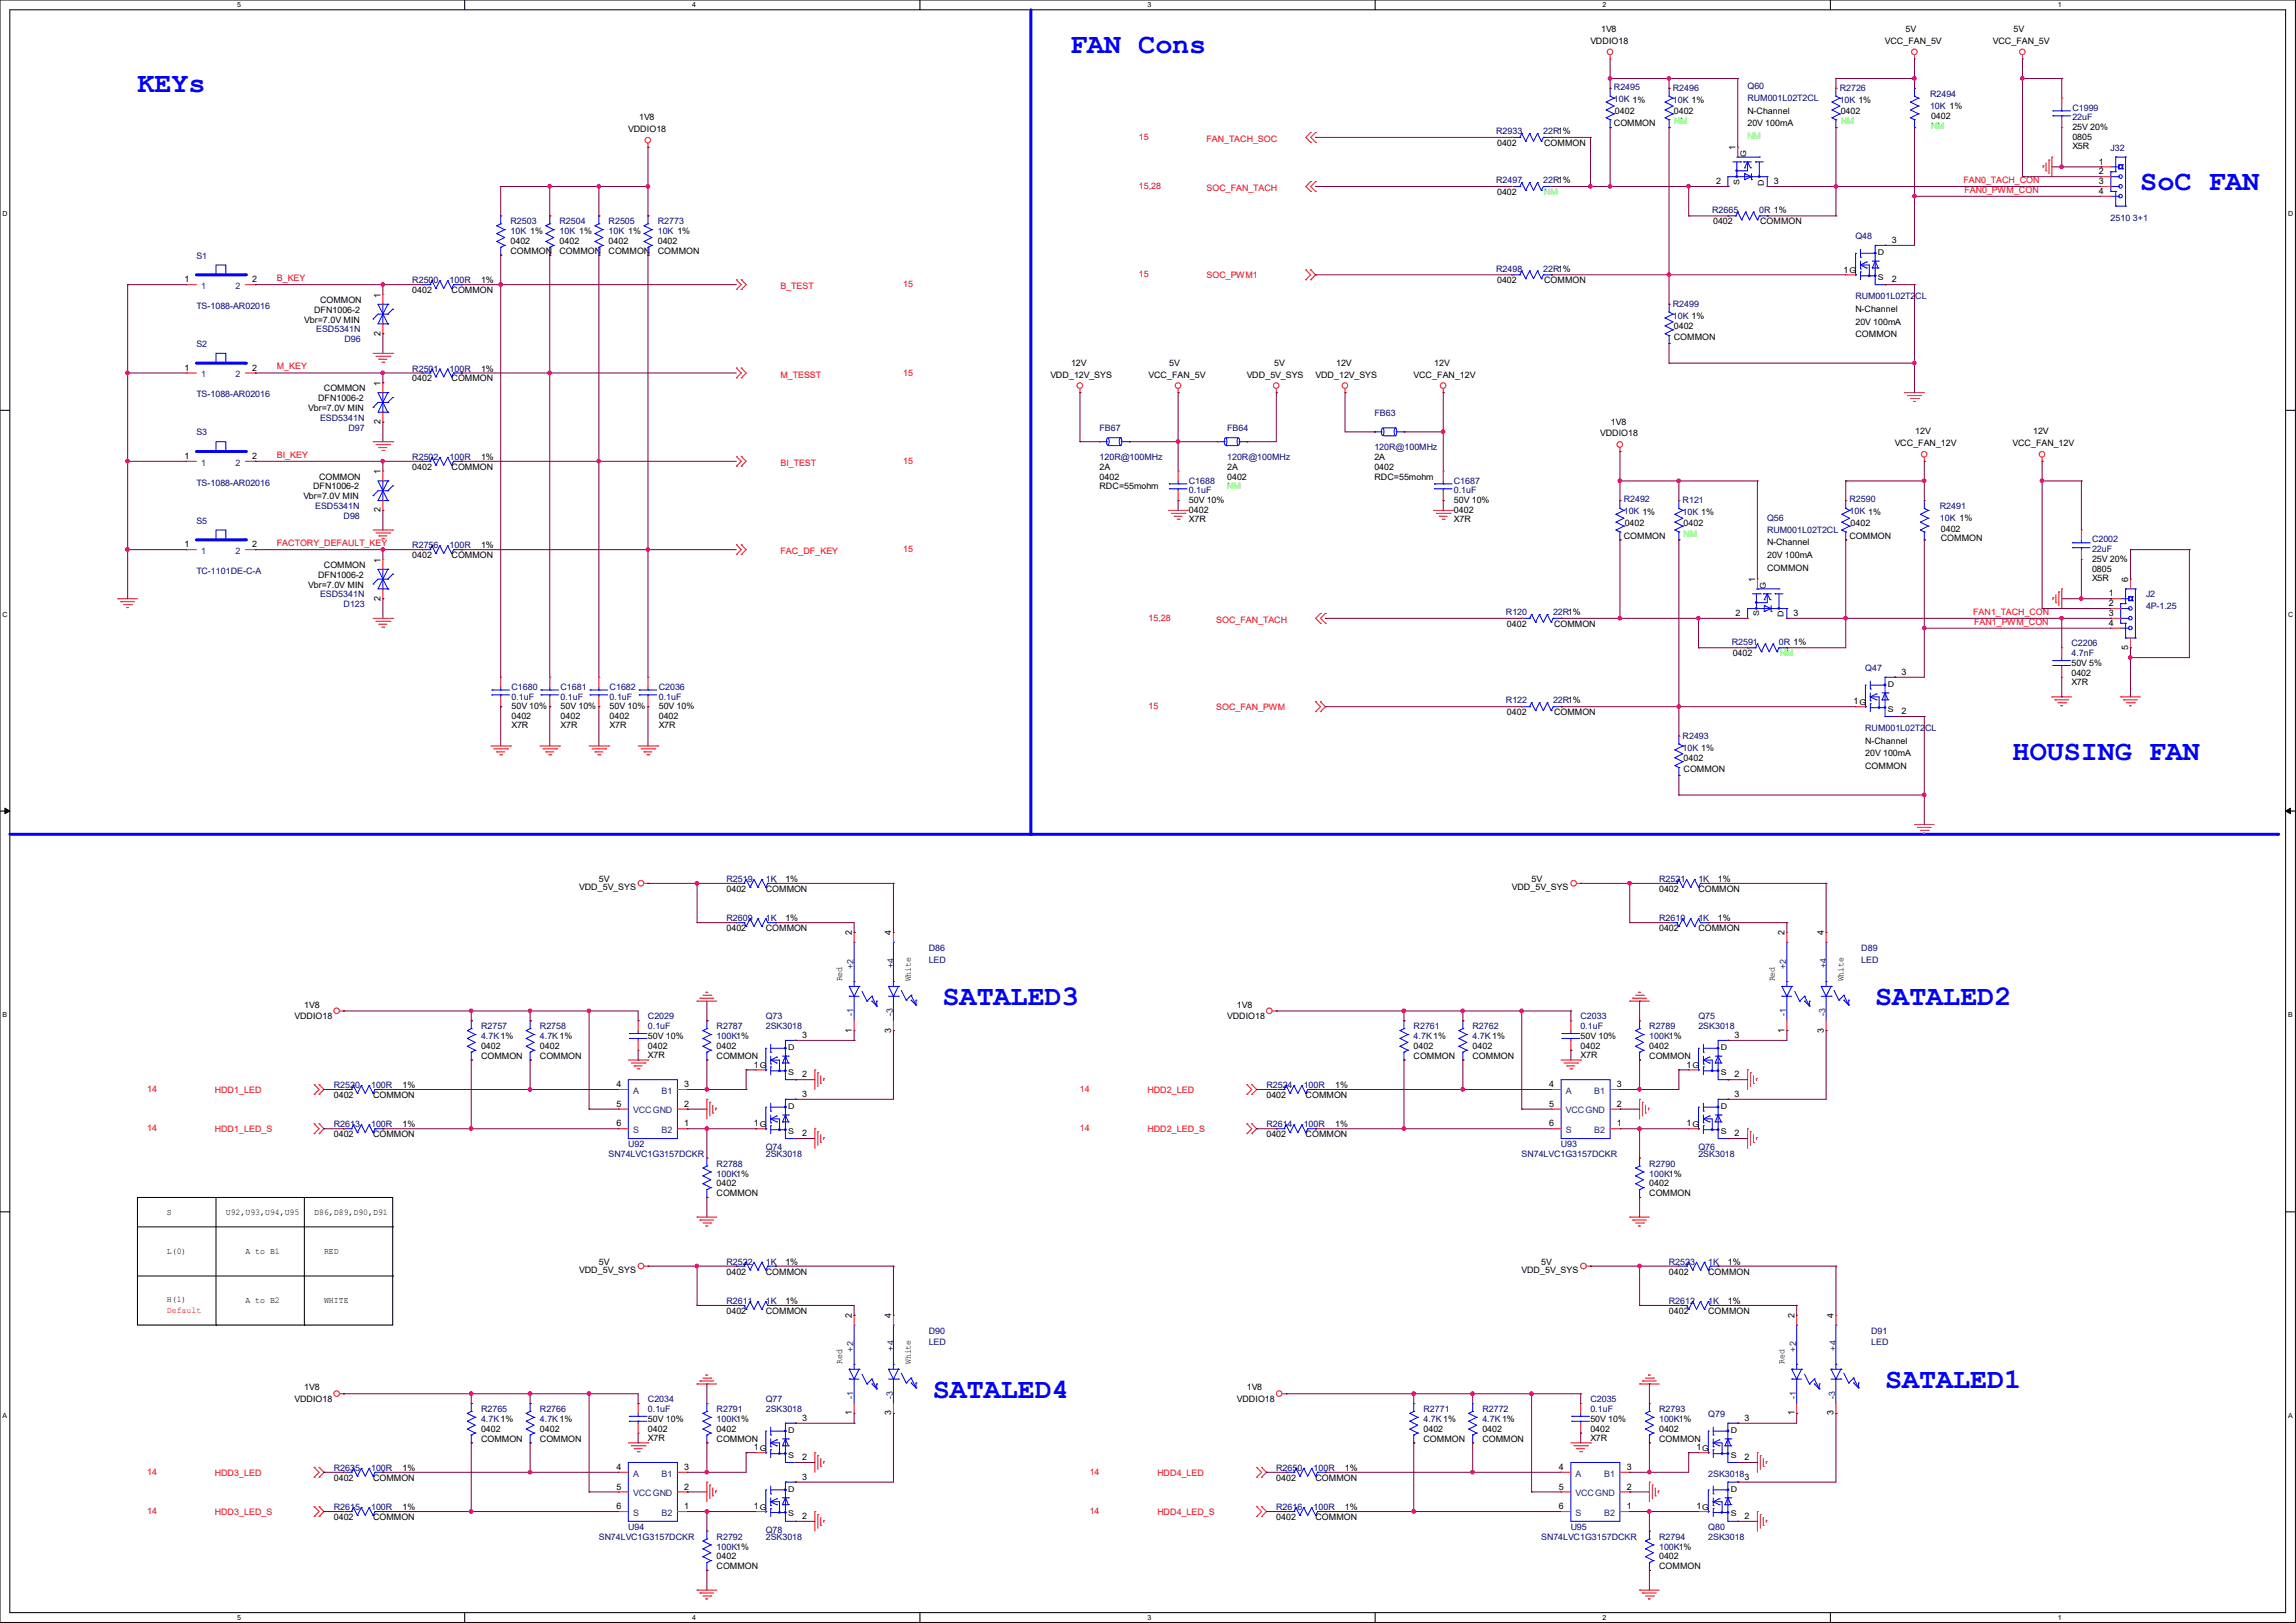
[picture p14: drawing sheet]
<svg xmlns="http://www.w3.org/2000/svg" width="297mm" height="210mm" viewBox="0 0 297 210" stroke-linecap="round" stroke-linejoin="round" font-family="sans-serif">
<defs><g id="words">
<g font-size="3.7" fill="#00f">
<text x="17.8" y="11.9">KEYs</text>
<text x="138.4" y="6.9">FAN Cons</text>
<text x="276.9" y="24.6">SoC FAN</text>
<text x="260.3" y="98.3">HOUSING FAN</text>
<text x="121.9" y="130">SATALED3</text>
<text x="242.6" y="130">SATALED2</text>
<text x="243.8" y="179.6">SATALED1</text>
<text x="120.6" y="180.8">SATALED4</text>
</g>
<g font-size="1.1">
<text x="205.7" y="5.7">VDDIO18</text>
<text x="207.1" y="4.1">1V8</text>
<text x="243.8" y="5.7">VCC_FAN_5V</text>
<text x="246.5" y="4.1">5V</text>
<text x="257.8" y="5.7">VCC_FAN_5V</text>
<text x="260.5" y="4.1">5V</text>
<text x="81.3" y="17.1">VDDIO18</text>
<text x="82.7" y="15.6">1V8</text>
<text x="208.8" y="16.3">COMMON</text>
<text x="208.9" y="14.7">0402</text>
<text x="216.5" y="14.7">0402</text>
<text x="226" y="14.7">N-Channel</text>
<text x="226" y="16.3">20V 100mA</text>
<text x="238.1" y="14.7">0402</text>
<text x="249.8" y="15.5">0402</text>
<text x="268.1" y="16.8">25V 20%</text>
<text x="193.7" y="18.9">0402</text>
<text x="199.8" y="18.9">COMMON</text>
<text x="222" y="23.8">2</text>
<text x="224.5" y="19.4" transform="rotate(-90 224.5 19.4)">1</text>
<text x="229.5" y="23.8">3</text>
<text x="268.1" y="18.1">0805</text>
<text x="268.1" y="19.3">X5R</text>
<text x="271.5" y="21.3">1</text>
<text x="271.5" y="22.6">2</text>
<text x="271.5" y="23.8">3</text>
<text x="193.7" y="25.2">0402</text>
<text x="221.6" y="29">0402</text>
<text x="227.7" y="29">COMMON</text>
<text x="271.5" y="25.1">4</text>
<text x="66" y="31.6">0402</text>
<text x="66" y="32.9">COMMON</text>
<text x="72.4" y="31.6">0402</text>
<text x="72.4" y="32.9">COMMON</text>
<text x="78.7" y="31.6">0402</text>
<text x="78.7" y="32.9">COMMON</text>
<text x="85.1" y="31.6">0402</text>
<text x="85.1" y="32.9">COMMON</text>
<text x="238.5" y="35.3">1</text>
<text x="244.7" y="31.5">3</text>
<text x="23.9" y="36.5">1</text>
<text x="32.6" y="36.5">2</text>
<text x="39.4" y="41.7">Vbr=7.0V MIN</text>
<text x="40.6" y="40.5">DFN1006-2</text>
<text x="41.4" y="39.2">COMMON</text>
<text x="49.2" y="38.5" transform="rotate(-90 49.2 38.5)">1</text>
<text x="53.3" y="37.9">0402</text>
<text x="58.4" y="37.9">COMMON</text>
<text x="62.2" y="36.7">1%</text>
<text x="193.7" y="36.7">0402</text>
<text x="199.8" y="36.7">COMMON</text>
<text x="240" y="40.3">N-Channel</text>
<text x="240" y="42">20V 100mA</text>
<text x="244.7" y="36.5">2</text>
<text x="23.9" y="48">1</text>
<text x="32.6" y="48">2</text>
<text x="49.2" y="43.4" transform="rotate(-90 49.2 43.4)">2</text>
<text x="138.5" y="47.3">12V</text>
<text x="151.2" y="47.3">5V</text>
<text x="164.8" y="47.3">5V</text>
<text x="172.8" y="47.3">12V</text>
<text x="185.5" y="47.3">12V</text>
<text x="216.5" y="42.6">0402</text>
<text x="216.5" y="44">COMMON</text>
<text x="240" y="43.6">COMMON</text>
<text x="39.9" y="53.2">Vbr=7.0V MIN</text>
<text x="41.1" y="51.9">DFN1006-2</text>
<text x="41.9" y="50.6">COMMON</text>
<text x="49.2" y="49.9" transform="rotate(-90 49.2 49.9)">1</text>
<text x="53.3" y="49.4">0402</text>
<text x="58.4" y="49.4">COMMON</text>
<text x="62.2" y="48.1">1%</text>
<text x="135.9" y="48.9">VDD_12V_SYS</text>
<text x="148.6" y="48.9">VCC_FAN_5V</text>
<text x="161.3" y="48.9">VDD_5V_SYS</text>
<text x="170.2" y="48.9">VDD_12V_SYS</text>
<text x="182.9" y="48.9">VCC_FAN_12V</text>
<text x="23.9" y="59.4">1</text>
<text x="32.6" y="59.4">2</text>
<text x="49.2" y="54.9" transform="rotate(-90 49.2 54.9)">2</text>
<text x="62.2" y="59.5">1%</text>
<text x="177.8" y="59.5">2A</text>
<text x="207" y="56.5">VDDIO18</text>
<text x="208.4" y="54.9">1V8</text>
<text x="245.1" y="57.7">VCC_FAN_12V</text>
<text x="247.8" y="56.2">12V</text>
<text x="260.3" y="57.7">VCC_FAN_12V</text>
<text x="263" y="56.2">12V</text>
<text x="39.2" y="64.6">Vbr=7.0V MIN</text>
<text x="40.5" y="63.3">DFN1006-2</text>
<text x="41.3" y="62.1">COMMON</text>
<text x="49.2" y="61.4" transform="rotate(-90 49.2 61.4)">1</text>
<text x="53.3" y="60.8">0402</text>
<text x="58.4" y="60.8">COMMON</text>
<text x="142.2" y="60.8">2A</text>
<text x="142.2" y="62.1">0402</text>
<text x="142.2" y="63.3">RDC=55mohm</text>
<text x="153.8" y="65.1">50V 10%</text>
<text x="158.7" y="60.8">2A</text>
<text x="158.7" y="62.1">0402</text>
<text x="177.8" y="60.8">0402</text>
<text x="177.8" y="62.1">RDC=55mohm</text>
<text x="188.1" y="65.1">50V 10%</text>
<text x="23.9" y="70.8">1</text>
<text x="32.6" y="70.8">2</text>
<text x="49.2" y="66.3" transform="rotate(-90 49.2 66.3)">2</text>
<text x="62.2" y="71">1%</text>
<text x="153.8" y="66.4">0402</text>
<text x="153.8" y="67.5">X7R</text>
<text x="188.1" y="66.4">0402</text>
<text x="188.1" y="67.5">X7R</text>
<text x="210" y="69.7">COMMON</text>
<text x="210.2" y="68">0402</text>
<text x="217.8" y="68">0402</text>
<text x="228.6" y="70.6">N-Channel</text>
<text x="239.2" y="69.7">COMMON</text>
<text x="239.4" y="68">0402</text>
<text x="251.1" y="68.8">0402</text>
<text x="251.1" y="70.1">COMMON</text>
<text x="39.9" y="76">Vbr=7.0V MIN</text>
<text x="41.1" y="74.8">DFN1006-2</text>
<text x="41.9" y="73.5">COMMON</text>
<text x="49.2" y="77.7" transform="rotate(-90 49.2 77.7)">2</text>
<text x="49.2" y="72.8" transform="rotate(-90 49.2 72.8)">1</text>
<text x="53.3" y="72.2">0402</text>
<text x="58.4" y="72.2">COMMON</text>
<text x="227" y="75.3" transform="rotate(-90 227 75.3)">1</text>
<text x="228.6" y="72.2">20V 100mA</text>
<text x="228.6" y="73.9">COMMON</text>
<text x="270.6" y="72.7">25V 20%</text>
<text x="270.6" y="74">0805</text>
<text x="270.6" y="75.1">X5R</text>
<text x="272.8" y="77.2">1</text>
<text x="275.3" y="75.3" transform="rotate(-90 275.3 75.3)">6</text>
<text x="194.9" y="81.1">0402</text>
<text x="201" y="81.1">COMMON</text>
<text x="224.5" y="79.7">2</text>
<text x="232" y="79.7">3</text>
<text x="272.8" y="78.4">2</text>
<text x="272.8" y="79.7">3</text>
<text x="272.8" y="81">4</text>
<text x="224.1" y="84.9">0402</text>
<text x="246" y="87.3">3</text>
<text x="267.9" y="86.2">50V 5%</text>
<text x="267.9" y="87.5">0402</text>
<text x="267.9" y="88.6">X7R</text>
<text x="275.3" y="84.1" transform="rotate(-90 275.3 84.1)">5</text>
<text x="66.2" y="91.8">50V 10%</text>
<text x="66.2" y="93">0402</text>
<text x="66.2" y="94.2">X7R</text>
<text x="72.5" y="91.8">50V 10%</text>
<text x="72.5" y="93">0402</text>
<text x="72.5" y="94.2">X7R</text>
<text x="78.9" y="91.8">50V 10%</text>
<text x="78.9" y="93">0402</text>
<text x="78.9" y="94.2">X7R</text>
<text x="85.2" y="91.8">50V 10%</text>
<text x="85.2" y="93">0402</text>
<text x="85.2" y="94.2">X7R</text>
<text x="194.9" y="92.5">0402</text>
<text x="201" y="92.5">COMMON</text>
<text x="239.8" y="91.1">1</text>
<text x="246" y="92.4">2</text>
<text x="217.8" y="98.5">0402</text>
<text x="217.8" y="99.9">COMMON</text>
<text x="241.3" y="96.2">N-Channel</text>
<text x="241.3" y="97.9">20V 100mA</text>
<text x="241.3" y="99.5">COMMON</text>
<text x="74.9" y="115.1">VDD_5V_SYS</text>
<text x="77.5" y="114.1">5V</text>
<text x="94" y="115.4">0402</text>
<text x="99.1" y="115.4">COMMON</text>
<text x="101.6" y="119.2">1%</text>
<text x="101.6" y="114.1">1%</text>
<text x="195.6" y="115.1">VDD_5V_SYS</text>
<text x="198.1" y="114.1">5V</text>
<text x="214.6" y="115.4">0402</text>
<text x="219.7" y="115.4">COMMON</text>
<text x="222.2" y="119.2">1%</text>
<text x="222.2" y="114.1">1%</text>
<text x="94" y="120.5">0402</text>
<text x="99.1" y="120.5">COMMON</text>
<text x="110.2" y="121" transform="rotate(-90 110.2 121)">2</text>
<text x="115.3" y="121" transform="rotate(-90 115.3 121)">4</text>
<text x="214.6" y="120.5">0402</text>
<text x="219.7" y="120.5">COMMON</text>
<text x="230.8" y="121" transform="rotate(-90 230.8 121)">2</text>
<text x="235.9" y="121" transform="rotate(-90 235.9 121)">4</text>
<text x="38.1" y="131.9">VDDIO18</text>
<text x="39.4" y="130.4">1V8</text>
<text x="108.9" y="127" transform="rotate(-90 108.9 127)">Red</text>
<text x="117.8" y="127" transform="rotate(-90 117.8 127)">White</text>
<text x="158.7" y="131.9">VDDIO18</text>
<text x="160" y="130.4">1V8</text>
<text x="229.6" y="127" transform="rotate(-90 229.6 127)">Red</text>
<text x="238.5" y="127" transform="rotate(-90 238.5 127)">White</text>
<text x="62.2" y="135.7">0402</text>
<text x="62.2" y="137">COMMON</text>
<text x="69.8" y="135.7">0402</text>
<text x="69.8" y="137">COMMON</text>
<text x="83.8" y="134.5">50V 10%</text>
<text x="83.8" y="135.7">0402</text>
<text x="83.8" y="136.9">X7R</text>
<text x="92.7" y="135.7">0402</text>
<text x="92.7" y="137">COMMON</text>
<text x="103.7" y="134.3">3</text>
<text x="110.2" y="133.6" transform="rotate(-90 110.2 133.6)">1</text>
<text x="115.3" y="133.6" transform="rotate(-90 115.3 133.6)">3</text>
<text x="182.9" y="135.7">0402</text>
<text x="182.9" y="137">COMMON</text>
<text x="190.5" y="135.7">0402</text>
<text x="190.5" y="137">COMMON</text>
<text x="204.5" y="134.5">50V 10%</text>
<text x="204.5" y="135.7">0402</text>
<text x="204.5" y="136.9">X7R</text>
<text x="213.3" y="135.7">0402</text>
<text x="213.3" y="137">COMMON</text>
<text x="224.4" y="134.3">3</text>
<text x="230.8" y="133.6" transform="rotate(-90 230.8 133.6)">1</text>
<text x="235.9" y="133.6" transform="rotate(-90 235.9 133.6)">3</text>
<text x="43.2" y="142.1">0402</text>
<text x="48.3" y="142.1">COMMON</text>
<text x="52.1" y="140.8">1%</text>
<text x="79.7" y="140.7">4</text>
<text x="79.7" y="143.2">5</text>
<text x="88.5" y="143.2">2</text>
<text x="88.5" y="140.7">3</text>
<text x="97.5" y="138.1">1</text>
<text x="103.7" y="141.9">3</text>
<text x="103.7" y="139.4">2</text>
<text x="163.8" y="142.1">0402</text>
<text x="168.9" y="142.1">COMMON</text>
<text x="172.7" y="140.8">1%</text>
<text x="200.4" y="140.7">4</text>
<text x="200.4" y="143.2">5</text>
<text x="209.1" y="143.2">2</text>
<text x="209.1" y="140.7">3</text>
<text x="218.2" y="138.1">1</text>
<text x="224.4" y="141.9">3</text>
<text x="224.4" y="139.4">2</text>
<text x="43.2" y="147.2">0402</text>
<text x="48.3" y="147.2">COMMON</text>
<text x="52.1" y="145.9">1%</text>
<text x="79.7" y="145.8">6</text>
<text x="88.5" y="145.8">1</text>
<text x="97.5" y="145.8">1</text>
<text x="103.7" y="147">2</text>
<text x="163.8" y="147.2">0402</text>
<text x="168.9" y="147.2">COMMON</text>
<text x="172.7" y="145.9">1%</text>
<text x="200.4" y="145.8">6</text>
<text x="209.1" y="145.8">1</text>
<text x="218.2" y="145.8">1</text>
<text x="224.4" y="147">2</text>
<text x="92.7" y="153.5">0402</text>
<text x="92.7" y="154.8">COMMON</text>
<text x="213.3" y="153.5">0402</text>
<text x="213.3" y="154.8">COMMON</text>
<text x="21.6" y="157.2">S</text>
<text x="29.2" y="157.2">U92,U93,U94,U95</text>
<text x="40.6" y="157.2">D86,D89,D90,D91</text>
<text x="21.6" y="162.3">L(0)</text>
<text x="31.8" y="162.3">A to B1</text>
<text x="41.9" y="162.3">RED</text>
<text x="74.9" y="164.7">VDD_5V_SYS</text>
<text x="77.5" y="163.7">5V</text>
<text x="94" y="164.9">0402</text>
<text x="99.1" y="164.9">COMMON</text>
<text x="101.6" y="163.7">1%</text>
<text x="196.8" y="164.7">VDD_5V_SYS</text>
<text x="199.4" y="163.7">5V</text>
<text x="215.9" y="164.9">0402</text>
<text x="221" y="164.9">COMMON</text>
<text x="223.5" y="163.7">1%</text>
<text x="21.6" y="168.5">H(1)</text>
<text x="31.8" y="168.6">A to B2</text>
<text x="41.9" y="168.6">WHITE</text>
<text x="94" y="170">0402</text>
<text x="99.1" y="170">COMMON</text>
<text x="101.6" y="168.7">1%</text>
<text x="110.2" y="170.6" transform="rotate(-90 110.2 170.6)">2</text>
<text x="115.3" y="170.6" transform="rotate(-90 115.3 170.6)">4</text>
<text x="215.9" y="170">0402</text>
<text x="221" y="170">COMMON</text>
<text x="223.5" y="168.7">1%</text>
<text x="232.1" y="170.6" transform="rotate(-90 232.1 170.6)">2</text>
<text x="237.2" y="170.6" transform="rotate(-90 237.2 170.6)">4</text>
<text x="39.4" y="179.9">1V8</text>
<text x="108.9" y="176.5" transform="rotate(-90 108.9 176.5)">Red</text>
<text x="117.8" y="176.5" transform="rotate(-90 117.8 176.5)">White</text>
<text x="161.3" y="179.9">1V8</text>
<text x="230.8" y="176.5" transform="rotate(-90 230.8 176.5)">Red</text>
<text x="38.1" y="181.4">VDDIO18</text>
<text x="62.2" y="185.3">0402</text>
<text x="69.8" y="185.3">0402</text>
<text x="83.8" y="184">50V 10%</text>
<text x="83.8" y="185.3">0402</text>
<text x="92.7" y="185.3">0402</text>
<text x="103.7" y="183.9">3</text>
<text x="110.2" y="183.1" transform="rotate(-90 110.2 183.1)">1</text>
<text x="115.3" y="183.1" transform="rotate(-90 115.3 183.1)">3</text>
<text x="160" y="181.4">VDDIO18</text>
<text x="184.1" y="185.3">0402</text>
<text x="191.8" y="185.3">0402</text>
<text x="205.7" y="184">50V 10%</text>
<text x="205.7" y="185.3">0402</text>
<text x="214.6" y="185.3">0402</text>
<text x="225.7" y="183.9">3</text>
<text x="232.1" y="183.1" transform="rotate(-90 232.1 183.1)">1</text>
<text x="237.2" y="183.1" transform="rotate(-90 237.2 183.1)">3</text>
<text x="43.2" y="191.6">0402</text>
<text x="48.3" y="191.6">COMMON</text>
<text x="52.1" y="190.3">1%</text>
<text x="62.2" y="186.5">COMMON</text>
<text x="69.8" y="186.5">COMMON</text>
<text x="79.7" y="190.2">4</text>
<text x="83.8" y="186.4">X7R</text>
<text x="88.5" y="190.2">3</text>
<text x="92.7" y="186.5">COMMON</text>
<text x="97.5" y="187.7">1</text>
<text x="103.7" y="188.9">2</text>
<text x="103.7" y="191.5">3</text>
<text x="165.1" y="191.6">0402</text>
<text x="170.2" y="191.6">COMMON</text>
<text x="174" y="190.3">1%</text>
<text x="184.1" y="186.5">COMMON</text>
<text x="191.8" y="186.5">COMMON</text>
<text x="201.7" y="190.2">4</text>
<text x="205.7" y="186.4">X7R</text>
<text x="210.4" y="190.2">3</text>
<text x="214.6" y="186.5">COMMON</text>
<text x="219.4" y="187.7">1</text>
<text x="225.7" y="191.5">3</text>
<text x="225.7" y="188.9">2</text>
<text x="43.2" y="196.7">0402</text>
<text x="48.3" y="196.7">COMMON</text>
<text x="52.1" y="195.4">1%</text>
<text x="79.7" y="192.7">5</text>
<text x="79.7" y="195.3">6</text>
<text x="88.5" y="195.3">1</text>
<text x="88.5" y="192.7">2</text>
<text x="97.5" y="195.3">1</text>
<text x="103.7" y="196.6">2</text>
<text x="165.1" y="196.7">0402</text>
<text x="170.2" y="196.7">COMMON</text>
<text x="174" y="195.4">1%</text>
<text x="201.7" y="192.7">5</text>
<text x="201.7" y="195.3">6</text>
<text x="210.4" y="195.3">1</text>
<text x="210.4" y="192.7">2</text>
<text x="219.4" y="195.3">1</text>
<text x="225.7" y="196.6">2</text>
<text x="92.7" y="201.8">0402</text>
<text x="92.7" y="203">COMMON</text>
<text x="214.6" y="201.8">0402</text>
<text x="214.6" y="203">COMMON</text>
</g>
<g font-size="1.1" fill="#000080">
<text x="208.8" y="11.6">R2495</text>
<text x="216.4" y="11.8">R2496</text>
<text x="226" y="11.5">Q60</text>
<text x="238" y="11.8">R2726</text>
<text x="193.5" y="17.4">R2933</text>
<text x="199.6" y="17.4">22R1%</text>
<text x="208.8" y="13.2">10K 1%</text>
<text x="216.4" y="13.3">10K 1%</text>
<text x="226" y="13">RUM001L02T2CL</text>
<text x="238" y="13.3">10K 1%</text>
<text x="249.7" y="12.5">R2494</text>
<text x="249.7" y="14.1">10K 1%</text>
<text x="268.1" y="14.3">C1999</text>
<text x="268.1" y="15.6">22uF</text>
<text x="193.5" y="23.7">R2497</text>
<text x="199.6" y="23.7">22R1%</text>
<text x="273" y="19.5">J32</text>
<text x="66" y="29">R2503</text>
<text x="72.4" y="29">R2504</text>
<text x="78.7" y="29">R2505</text>
<text x="85.1" y="29">R2773</text>
<text x="221.5" y="27.5">R2665</text>
<text x="227.6" y="27.5">0R 1%</text>
<text x="273" y="28.5">2510 3+1</text>
<text x="25.4" y="33.5">S1</text>
<text x="66" y="30.3">10K 1%</text>
<text x="72.4" y="30.3">10K 1%</text>
<text x="78.7" y="30.3">10K 1%</text>
<text x="85.1" y="30.3">10K 1%</text>
<text x="193.5" y="35.1">R2498</text>
<text x="199.6" y="35.1">22R1%</text>
<text x="240" y="30.9">Q48</text>
<text x="25.4" y="40">TS-1088-AR02016</text>
<text x="53.3" y="36.7">R2500</text>
<text x="58.2" y="36.7">100R</text>
<text x="216.4" y="39.7">R2499</text>
<text x="216.4" y="41.2">10K 1%</text>
<text x="240" y="38.7">RUM001L02T2CL</text>
<text x="25.4" y="44.9">S2</text>
<text x="40.9" y="43">ESD5341N</text>
<text x="44.6" y="44.3">D96</text>
<text x="25.4" y="51.4">TS-1088-AR02016</text>
<text x="53.3" y="48.1">R2501</text>
<text x="58.2" y="48.1">100R</text>
<text x="177.8" y="53.8">FB63</text>
<text x="25.4" y="56.3">S3</text>
<text x="41.4" y="54.4">ESD5341N</text>
<text x="45.1" y="55.7">D97</text>
<text x="53.3" y="59.5">R2502</text>
<text x="58.2" y="59.5">100R</text>
<text x="142.2" y="55.7">FB67</text>
<text x="142.2" y="59.5">120R@100MHz</text>
<text x="158.7" y="55.7">FB64</text>
<text x="158.7" y="59.5">120R@100MHz</text>
<text x="177.8" y="58.3">120R@100MHz</text>
<text x="25.4" y="62.8">TS-1088-AR02016</text>
<text x="40.8" y="65.9">ESD5341N</text>
<text x="153.8" y="62.6">C1688</text>
<text x="153.8" y="63.8">0.1uF</text>
<text x="188.1" y="62.6">C1687</text>
<text x="188.1" y="63.8">0.1uF</text>
<text x="210" y="65">R2492</text>
<text x="217.7" y="65.1">R121</text>
<text x="239.2" y="65">R2590</text>
<text x="250.9" y="65.9">R2491</text>
<text x="25.4" y="67.8">S5</text>
<text x="44.4" y="67.1">D98</text>
<text x="53.3" y="71">R2756</text>
<text x="58.2" y="71">100R</text>
<text x="210" y="66.5">10K 1%</text>
<text x="217.7" y="66.6">10K 1%</text>
<text x="228.6" y="67.4">Q56</text>
<text x="228.6" y="68.9">RUM001L02T2CL</text>
<text x="239.2" y="66.5">10K 1%</text>
<text x="250.9" y="67.4">10K 1%</text>
<text x="270.6" y="70.2">C2002</text>
<text x="270.6" y="71.5">22uF</text>
<text x="25.4" y="74.3">TC-1101DE-C-A</text>
<text x="41.4" y="77.3">ESD5341N</text>
<text x="277.6" y="77.3">J2</text>
<text x="44.4" y="78.6">D123</text>
<text x="194.8" y="79.6">R120</text>
<text x="200.9" y="79.6">22R1%</text>
<text x="224" y="83.4">R2591</text>
<text x="230.1" y="83.4">0R 1%</text>
<text x="267.9" y="83.7">C2206</text>
<text x="277.6" y="78.8">4P-1.25</text>
<text x="66.2" y="89.2">C1680</text>
<text x="72.5" y="89.2">C1681</text>
<text x="78.9" y="89.2">C1682</text>
<text x="85.2" y="89.2">C2036</text>
<text x="241.3" y="86.8">Q47</text>
<text x="267.9" y="84.9">4.7nF</text>
<text x="66.2" y="90.5">0.1uF</text>
<text x="72.5" y="90.5">0.1uF</text>
<text x="78.9" y="90.5">0.1uF</text>
<text x="85.2" y="90.5">0.1uF</text>
<text x="194.8" y="91">R122</text>
<text x="200.9" y="91">22R1%</text>
<text x="217.7" y="95.6">R2493</text>
<text x="241.3" y="94.6">RUM001L02T2CL</text>
<text x="217.7" y="97.1">10K 1%</text>
<text x="94" y="119.2">R2609</text>
<text x="94" y="114.1">R2519</text>
<text x="99.1" y="119.2">1K</text>
<text x="99.1" y="114.1">1K</text>
<text x="214.6" y="119.2">R2610</text>
<text x="214.6" y="114.1">R2521</text>
<text x="219.7" y="119.2">1K</text>
<text x="219.7" y="114.1">1K</text>
<text x="120.1" y="123">D86</text>
<text x="120.1" y="124.5">LED</text>
<text x="240.8" y="123">D89</text>
<text x="240.8" y="124.5">LED</text>
<text x="83.8" y="131.9">C2029</text>
<text x="99.1" y="131.9">Q73</text>
<text x="204.5" y="131.9">C2033</text>
<text x="219.7" y="131.9">Q75</text>
<text x="62.2" y="133.2">R2757</text>
<text x="62.2" y="134.5">4.7K1%</text>
<text x="69.8" y="133.2">R2758</text>
<text x="69.8" y="134.5">4.7K1%</text>
<text x="83.8" y="133.2">0.1uF</text>
<text x="92.7" y="133.2">R2787</text>
<text x="92.7" y="134.5">100K1%</text>
<text x="99.1" y="133.2">2SK3018</text>
<text x="182.9" y="133.2">R2761</text>
<text x="182.9" y="134.5">4.7K1%</text>
<text x="190.5" y="133.2">R2762</text>
<text x="190.5" y="134.5">4.7K1%</text>
<text x="204.5" y="133.2">0.1uF</text>
<text x="213.3" y="133.2">R2789</text>
<text x="213.3" y="134.5">100K1%</text>
<text x="219.7" y="133.2">2SK3018</text>
<text x="43.2" y="140.8">R2520</text>
<text x="48" y="140.8">100R</text>
<text x="163.8" y="140.8">R2524</text>
<text x="168.6" y="140.8">100R</text>
<text x="43.2" y="145.9">R2613</text>
<text x="48" y="145.9">100R</text>
<text x="78.7" y="149.7">SN74LVC1G3157DCKR</text>
<text x="81.3" y="148.4">U92</text>
<text x="99.1" y="148.8">Q74</text>
<text x="99.1" y="149.7">2SK3018</text>
<text x="163.8" y="145.9">R2614</text>
<text x="168.6" y="145.9">100R</text>
<text x="196.8" y="149.7">SN74LVC1G3157DCKR</text>
<text x="201.9" y="148.4">U93</text>
<text x="219.7" y="148.8">Q76</text>
<text x="219.7" y="149.7">2SK3018</text>
<text x="92.7" y="151">R2788</text>
<text x="92.7" y="152.2">100K1%</text>
<text x="213.3" y="151">R2790</text>
<text x="213.3" y="152.2">100K1%</text>
<text x="94" y="163.7">R2522</text>
<text x="99.1" y="163.7">1K</text>
<text x="215.9" y="163.7">R2523</text>
<text x="221" y="163.7">1K</text>
<text x="94" y="168.7">R2611</text>
<text x="99.1" y="168.7">1K</text>
<text x="120.1" y="172.6">D90</text>
<text x="215.9" y="168.7">R2612</text>
<text x="221" y="168.7">1K</text>
<text x="242" y="172.6">D91</text>
<text x="120.1" y="174.1">LED</text>
<text x="242" y="174.1">LED</text>
<text x="62.2" y="182.7">R2765</text>
<text x="62.2" y="184">4.7K1%</text>
<text x="69.8" y="182.7">R2766</text>
<text x="69.8" y="184">4.7K1%</text>
<text x="83.8" y="181.4">C2034</text>
<text x="83.8" y="182.7">0.1uF</text>
<text x="92.7" y="182.7">R2791</text>
<text x="92.7" y="184">100K1%</text>
<text x="99.1" y="181.4">Q77</text>
<text x="99.1" y="182.7">2SK3018</text>
<text x="184.1" y="182.7">R2771</text>
<text x="184.1" y="184">4.7K1%</text>
<text x="191.8" y="182.7">R2772</text>
<text x="191.8" y="184">4.7K1%</text>
<text x="205.7" y="181.4">C2035</text>
<text x="205.7" y="182.7">0.1uF</text>
<text x="214.6" y="182.7">R2793</text>
<text x="214.6" y="184">100K1%</text>
<text x="221" y="183.3">Q79</text>
<text x="43.2" y="190.3">R2635</text>
<text x="48" y="190.3">100R</text>
<text x="165.1" y="190.3">R2650</text>
<text x="169.9" y="190.3">100R</text>
<text x="221" y="191.1">2SK3018</text>
<text x="43.2" y="195.4">R2615</text>
<text x="48" y="195.4">100R</text>
<text x="81.3" y="198">U94</text>
<text x="165.1" y="195.4">R2616</text>
<text x="169.9" y="195.4">100R</text>
<text x="203.2" y="198">U95</text>
<text x="221" y="198">Q80</text>
<text x="77.5" y="199.2">SN74LVC1G3157DCKR</text>
<text x="92.7" y="199.2">R2792</text>
<text x="92.7" y="200.5">100K1%</text>
<text x="99.1" y="198.3">Q78</text>
<text x="99.1" y="199.2">2SK3018</text>
<text x="199.4" y="199.2">SN74LVC1G3157DCKR</text>
<text x="214.6" y="199.2">R2794</text>
<text x="214.6" y="200.5">100K1%</text>
<text x="221" y="199.2">2SK3018</text>
</g>
<g font-size="1.1" fill="#0f0">
<text x="216.5" y="16.1">NM</text>
<text x="238.1" y="16.1">NM</text>
<text x="249.8" y="16.7">NM</text>
<text x="199.8" y="25.2">NM</text>
<text x="158.7" y="63.3">NM</text>
<text x="217.8" y="69.4">NM</text>
<text x="230.2" y="84.9">NM</text>
</g>
<text font-size="1.1" fill="#80ff00" x="226" y="18">NM</text>
<g font-size="1.1" fill="#f00">
<text x="147.3" y="18.1">15</text>
<text x="156.1" y="18.4">FAN_TACH_SOC</text>
<text x="254" y="23.7">FAN0_TACH_CON</text>
<text x="147.3" y="24.5">15,28</text>
<text x="156.1" y="24.7">SOC_FAN_TACH</text>
<text x="254.1" y="24.9">FAN0_PWM_CON</text>
<text x="147.3" y="35.9">15</text>
<text x="35.8" y="36.4">B_KEY</text>
<text x="101" y="37.4">B_TEST</text>
<text x="116.8" y="37.2">15</text>
<text x="156.1" y="36">SOC_PWM1</text>
<text x="35.8" y="47.8">M_KEY</text>
<text x="101" y="48.9">M_TESST</text>
<text x="116.8" y="48.6">15</text>
<text x="35.8" y="59.2">BI_KEY</text>
<text x="101" y="60.3">BI_TEST</text>
<text x="116.8" y="60">15</text>
<text x="35.8" y="70.7">FACTORY_DEFAULT_KEY</text>
<text x="101" y="71.7">FAC_DF_KEY</text>
<text x="116.8" y="71.5">15</text>
<text x="148.6" y="80.3">15,28</text>
<text x="157.3" y="80.6">SOC_FAN_TACH</text>
<text x="255.2" y="79.5">FAN1_TACH_CON</text>
<text x="255.4" y="80.8">FAN1_PWM_CON</text>
<text x="148.6" y="91.8">15</text>
<text x="157.3" y="91.9">SOC_FAN_PWM</text>
<text x="19" y="141.3">14</text>
<text x="27.8" y="141.4">HDD1_LED</text>
<text x="139.7" y="141.3">14</text>
<text x="148.4" y="141.4">HDD2_LED</text>
<text x="19" y="146.4">14</text>
<text x="27.8" y="146.5">HDD1_LED_S</text>
<text x="139.7" y="146.4">14</text>
<text x="148.4" y="146.5">HDD2_LED_S</text>
<text x="21.6" y="169.9">Default</text>
<text x="19" y="190.8">14</text>
<text x="27.8" y="191">HDD3_LED</text>
<text x="141" y="190.8">14</text>
<text x="149.7" y="191">HDD4_LED</text>
<text x="19" y="195.9">14</text>
<text x="27.8" y="196">HDD3_LED_S</text>
<text x="141" y="195.9">14</text>
<text x="149.7" y="196">HDD4_LED_S</text>
</g>
<g font-size="1.1" fill="#004080">
<text x="26" y="37.4">1</text>
<text x="30.5" y="37.4">2</text>
<text x="26" y="48.8">1</text>
<text x="30.5" y="48.8">2</text>
<text x="26" y="60.2">1</text>
<text x="30.5" y="60.2">2</text>
<text x="26" y="71.7">1</text>
<text x="30.5" y="71.7">2</text>
<text x="110.4" y="125.4" transform="rotate(-90 110.4 125.4)">+2</text>
<text x="115.6" y="125.2" transform="rotate(-90 115.6 125.2)">+4</text>
<text x="231.1" y="125.4" transform="rotate(-90 231.1 125.4)">+2</text>
<text x="236.3" y="125.2" transform="rotate(-90 236.3 125.2)">+4</text>
<text x="110.4" y="131.5" transform="rotate(-90 110.4 131.5)">-1</text>
<text x="115.5" y="131.5" transform="rotate(-90 115.5 131.5)">-3</text>
<text x="231.1" y="131.5" transform="rotate(-90 231.1 131.5)">-1</text>
<text x="236.1" y="131.5" transform="rotate(-90 236.1 131.5)">-3</text>
<text x="81.9" y="141.5">A</text>
<text x="85.6" y="141.5">B1</text>
<text x="202.5" y="141.5">A</text>
<text x="206.2" y="141.5">B1</text>
<text x="81.9" y="144.1">VCCGND</text>
<text x="81.9" y="146.6">S</text>
<text x="85.6" y="146.6">B2</text>
<text x="202.5" y="144.1">VCCGND</text>
<text x="202.5" y="146.6">S</text>
<text x="206.2" y="146.6">B2</text>
<text x="110.4" y="174.9" transform="rotate(-90 110.4 174.9)">+2</text>
<text x="115.6" y="174.8" transform="rotate(-90 115.6 174.8)">+4</text>
<text x="232.3" y="174.9" transform="rotate(-90 232.3 174.9)">+2</text>
<text x="237.5" y="174.8" transform="rotate(-90 237.5 174.8)">+4</text>
<text x="110.4" y="181" transform="rotate(-90 110.4 181)">-1</text>
<text x="115.5" y="181" transform="rotate(-90 115.5 181)">-3</text>
<text x="232.3" y="181" transform="rotate(-90 232.3 181)">-1</text>
<text x="237.4" y="181" transform="rotate(-90 237.4 181)">-3</text>
<text x="81.9" y="191.1">A</text>
<text x="85.6" y="191.1">B1</text>
<text x="203.8" y="191.1">A</text>
<text x="207.5" y="191.1">B1</text>
<text x="81.9" y="193.6">VCCGND</text>
<text x="81.9" y="196.1">S</text>
<text x="85.6" y="196.1">B2</text>
<text x="203.8" y="193.6">VCCGND</text>
<text x="203.8" y="196.1">S</text>
<text x="207.5" y="196.1">B2</text>
</g>
<g font-size="1">
<text x="225" y="23.9" transform="rotate(-90 225 23.9)">S</text>
<text x="225.9" y="20.3" transform="rotate(-90 225.9 20.3)">G</text>
<text x="228.2" y="24" transform="rotate(-90 228.2 24)">D</text>
<text x="239.2" y="35.3">G</text>
<text x="242.9" y="33">D</text>
<text x="242.9" y="36.2">S</text>
<text x="228.4" y="76.2" transform="rotate(-90 228.4 76.2)">G</text>
<text x="227.5" y="79.8" transform="rotate(-90 227.5 79.8)">S</text>
<text x="230.7" y="79.9" transform="rotate(-90 230.7 79.9)">D</text>
<text x="244.2" y="88.9">D</text>
<text x="240.5" y="91.2">G</text>
<text x="244.2" y="92.1">S</text>
<text x="102" y="135.9">D</text>
<text x="222.6" y="135.9">D</text>
<text x="98.3" y="138.2">G</text>
<text x="102" y="143.5">D</text>
<text x="102" y="139.1">S</text>
<text x="218.9" y="138.2">G</text>
<text x="222.6" y="143.5">D</text>
<text x="222.6" y="139.1">S</text>
<text x="98.3" y="145.8">G</text>
<text x="102" y="146.7">S</text>
<text x="218.9" y="145.8">G</text>
<text x="222.6" y="146.7">S</text>
<text x="102" y="185.4">D</text>
<text x="223.9" y="185.4">D</text>
<text x="98.3" y="187.7">G</text>
<text x="102" y="188.6">S</text>
<text x="220.2" y="187.7">G</text>
<text x="223.9" y="188.6">S</text>
<text x="98.3" y="195.3">G</text>
<text x="102" y="196.2">S</text>
<text x="102" y="193">D</text>
<text x="220.2" y="195.3">G</text>
<text x="223.9" y="196.2">S</text>
<text x="223.9" y="193">D</text>
</g>
<g font-size=".9">
<text x="30.7" y=".9">5</text>
<text x="89.5" y=".9">4</text>
<text x="148.4" y=".9">3</text>
<text x="207.3" y=".9">2</text>
<text x="266.2" y=".9">1</text>
<text x=".3" y="28">D</text>
<text x="296" y="28">D</text>
<text x=".3" y="79.8">C</text>
<text x="296" y="79.8">C</text>
<text x=".3" y="131.7">B</text>
<text x="296" y="131.7">B</text>
<text x=".3" y="183.5">A</text>
<text x="296" y="183.5">A</text>
<text x="30.7" y="209.6">5</text>
<text x="89.5" y="209.6">4</text>
<text x="148.4" y="209.6">3</text>
<text x="207.3" y="209.6">2</text>
<text x="266.2" y="209.6">1</text>
</g>
</g></defs>
<path d="M0 0h296.9v209.9h-296.9zM1.3 1.3h294.4v207.4h-294.4z" fill="none" stroke="#000" stroke-width=".13"/>
<g fill="#fff">
<path d="M30.7 .1h.5v1h-.5z"/>
<path d="M30.7 208.8h.5v1h-.5z"/>
</g>
<path d="M60.1 0v1.3M60.1 208.7v1.2" fill="none" stroke="#000" stroke-width=".13"/>
<g fill="#fff">
<path d="M89.5 .1h.5v1h-.5z"/>
<path d="M89.5 208.8h.5v1h-.5z"/>
</g>
<path d="M119 0v1.3M119 208.7v1.2" fill="none" stroke="#000" stroke-width=".13"/>
<g fill="#fff">
<path d="M148.4 .1h.5v1h-.5z"/>
<path d="M148.4 208.8h.5v1h-.5z"/>
</g>
<path d="M177.9 0v1.3M177.9 208.7v1.2" fill="none" stroke="#000" stroke-width=".13"/>
<g fill="#fff">
<path d="M207.3 .1h.5v1h-.5z"/>
<path d="M207.3 208.8h.5v1h-.5z"/>
</g>
<path d="M236.8 0v1.3M236.8 208.7v1.2" fill="none" stroke="#000" stroke-width=".13"/>
<g fill="#fff">
<path d="M266.2 .1h.5v1h-.5z"/>
<path d="M266.2 208.8h.5v1h-.5z"/>
<path d="M.3 27.2h.7v1h-.7z"/>
<path d="M296 27.2h.6v1h-.6z"/>
<path d="M.3 79h.7v1h-.7z"/>
<path d="M296 79h.6v1h-.6z"/>
</g>
<path d="M0 53.1h1.3M295.7 53.1h1.2" fill="none" stroke="#000" stroke-width=".13"/>
<g fill="#fff">
<path d="M.3 130.9h.6v1h-.6z"/>
<path d="M296 130.9h.6v1h-.6z"/>
</g>
<path d="M0 104.9h1.3M295.7 104.9h1.2" fill="none" stroke="#000" stroke-width=".13"/>
<path d="M.6 104.6l.7 .3-.7 .4zM295.7 104.9l.6-.3v.7z" fill="#000" stroke="#000" stroke-width=".13"/>
<g fill="#fff">
<path d="M.3 182.7h.6v1h-.6z"/>
<path d="M296 182.7h.5v1h-.5z"/>
</g>
<path d="M0 156.8h1.3M295.7 156.8h1.2" fill="none" stroke="#000" stroke-width=".13"/>
<path d="M133.3 1.3v106.6" fill="none" stroke="#00f" stroke-width=".38"/>
<circle cx="133.3" cy="107.9" r=".19" fill="#00f"/>
<path d="M1.3 107.9h293.3" fill="none" stroke="#00f" stroke-width=".38"/>
<circle cx="294.6" cy="107.9" r=".19" fill="#00f"/>
<path d="M17.8 154.9h33v16.5h-33zM17.8 158.7h33M27.9 154.9v16.5M39.4 154.9v16.5M50.8 158.7h.1M17.8 165.1h33M27.9 171.4h.1M39.4 171.4h.1M50.8 165.1h.1" fill="none" stroke="#000" stroke-width=".13"/>
<g fill="none" stroke="#f00" stroke-width=".13">
<path d="M83.8 19h.1M83.8 18.5v.5M169.5 18.4h.1M169.5 17.1h.1M169.5 17.1l-.6 .7 .6 .6M170.2 18.4h.1M170.2 17.1h.1M170.2 17.1l-.7 .7 .7 .6M208.3 7.6h.1M208.3 7.1v.5M247.6 7.6h.1M247.6 7.1v.5"/>
<path d="M261.6 7.6h.1M261.6 7.1v.5M95.2 37.5h.1M95.2 36.2h.1M95.2 36.2l.7 .6-.7 .7M95.9 37.5h.1M95.9 36.2h.1M95.9 36.2l.6 .6-.6 .7M168.9 36.2h.1M168.9 34.9h.1M168.9 34.9l.6 .7-.6 .6M169.5 24.8h.1"/>
<path d="M169.5 23.5h.1M169.5 34.9h.1M169.5 36.2h.1M169.5 23.5l-.6 .6 .6 .7M169.5 34.9l.7 .7-.7 .6M170.2 24.8h.1M170.2 23.5h.1M170.2 23.5l-.7 .6 .7 .7M264.3 21.5h.1M264.3 21.5v.2M264.7 22.1h.1M264.7 21.1v1"/>
<path d="M265 20.7h.1M265 20.7v1.8M265.4 20.3h.1M265.4 20.3v2.6M48.3 45.7h2.5M48.3 57.1h2.5M48.6 46.1h1.8M48.6 57.5h1.8M49 46.5h.1M49 57.9h.1M49 46.5h1M49 57.9h1"/>
<path d="M49.4 46.9h.3M49.4 58.3h.3M49.7 46.9h.1M49.7 58.3h.1M50.4 46.1h.1M50.4 57.5h.1M50.8 45.7h.1M50.8 57.1h.1M95.2 48.9h.1M95.2 47.6h.1M95.2 59.1h.1M95.2 47.6l.7 .7-.7 .6"/>
<path d="M95.2 59.1l.7 .6-.7 .6M95.9 48.9h.1M95.9 47.6h.1M95.9 59.1h.1M95.9 47.6l.6 .7-.6 .6M95.9 59.1l.6 .6-.6 .6M139.7 50.8h.1M139.7 50.3v.5M152.4 50.8h.1M152.4 50.3v.5M165.1 50.8h.1M165.1 50.3v.5"/>
<path d="M174 50.8h.1M174 50.3v.5M186.7 50.8h.1M186.7 50.3v.5M209.5 58.4h.1M209.5 57.9v.5M246.4 50.8h.1M246.4 50.8h2.5M246.8 51.2h.1M246.8 51.2h1.7M247.1 51.6h1.1M247.5 51.9h.1"/>
<path d="M247.5 51.9h.3M248.2 51.6h.1M248.9 59.7h.1M248.9 59.2v.5M264.2 59.7h.1M264.2 59.2v.5M15.2 77.5h.1M15.2 77.5h2.6M15.6 77.9h.1M15.6 77.9h1.8M16 78.2h1M16.4 78.6h.1"/>
<path d="M16.4 78.6h.2M17 78.2h.1M48.3 68.6h2.5M48.6 69h1.8M49 69.3h.1M49 69.3h1M49.4 69.7h.3M49.7 69.7h.1M50.4 69h.1M50.8 68.6h.1M95.2 60.3h.1M95.2 71.8h.1"/>
<path d="M95.2 70.5h.1M95.2 70.5l.7 .6-.7 .7M95.9 60.3h.1M95.9 71.8h.1M95.9 70.5h.1M95.9 70.5l.6 .6-.6 .7M151.1 66h2.6M151.5 66.4h1.8M151.9 66.8h.1M151.9 66.8h1M152.3 67.2h.2M152.5 67.2h.1"/>
<path d="M153.3 66.4h.1M153.7 66h.1M170.8 79.4h.1M170.8 79.4l-.6 .6 .6 .6M171.4 79.4h.1M171.4 79.4l-.6 .6 .6 .6M185.4 66h2.6M185.8 66.4h1.8M186.2 66.8h.1M186.2 66.8h1M186.6 67.2h.2M186.8 67.2h.1"/>
<path d="M187.6 66.4h.1M188 66h.1M265.6 77.3h.1M265.6 77.3v.3M265.9 78h.1M265.9 77v1M266.3 76.6h.1M266.3 76.6v1.8M266.7 76.2h.1M266.7 76.2v2.5M48.3 80h2.5M48.6 80.4h1.8"/>
<path d="M49 80.8h.1M49 80.8h1M49.4 81.2h.3M49.7 81.2h.1M50.4 80.4h.1M50.8 80h.1M63.5 96.5h2.5M63.9 96.9h1.8M64.3 97.3h.1M64.3 97.3h1M64.6 97.7h.3M64.9 97.7h.1"/>
<path d="M65.7 96.9h.1M66 96.5h.1M69.8 96.5h2.6M70.2 96.9h1.8M70.6 97.3h.1M70.6 97.3h1M71 97.7h.2M71.2 97.7h.1M72 96.9h.1M72.4 96.5h.1M76.2 96.5h2.5M76.6 96.9h1.8"/>
<path d="M77 97.3h.1M77 97.3h1M77.3 97.7h.3M77.6 97.7h.1M78.4 96.9h.1M78.7 96.5h.1M82.5 96.5h2.6M82.9 96.9h1.8M83.3 97.3h.1M83.3 97.3h1M83.7 97.7h.2M83.9 97.7h.1"/>
<path d="M84.7 96.9h.1M85.1 96.5h.1M170.2 92.1h.1M170.2 90.8h.1M170.2 90.8l.6 .6-.6 .7M170.8 80.6h.1M170.8 90.8h.1M170.8 92.1h.1M170.8 90.8l.6 .6-.6 .7M171.4 80.6h.1M265.4 90.2h.1M265.4 90.2h2.6"/>
<path d="M265.8 90.6h.1M265.8 90.6h1.8M266.2 90.9h1M266.6 91.3h.1M266.6 91.3h.2M267.2 90.9h.1M274.3 90.2h.1M274.3 90.2h2.6M274.7 90.6h.1M274.7 90.6h1.8M275.1 90.9h1M275.5 91.3h.1"/>
<path d="M275.5 91.3h.2M276.1 90.9h.1M83.3 114.3h.5M83.8 114.3h.1M204 114.3h.5M204.5 114.3h.1M247.6 106.7h.1M247.6 106.7h2.6M248 107.1h.1M248 107.1h1.8M248.4 107.4h1M248.8 107.8h.1"/>
<path d="M248.8 107.8h.2M249.4 107.4h.1M43.9 130.8h.5M44.4 130.8h.1M81.3 137.2h2.5M81.7 137.5h1.7M82 137.9h.1M82 137.9h1.1M82.4 138.3h.3M82.5 135.9h.1M82.5 132.1h.1M82.5 132.1v1.2"/>
<path d="M82.5 134.6v1.3M82.7 138.3h.1M83.4 137.5h.1M83.8 137.2h.1M90.2 129.5h.1M90.2 129.5h2.5M90.6 129.2h.1M90.6 129.2h1.7M90.9 128.8h1M91.3 128.4h.1M91.3 128.4h.3M91.9 128.8h.1"/>
<path d="M105.4 138.4h.1M105.4 138.4v2.6M105.8 138.8h.1M105.8 138.8v1.8M106.2 139.2v1M106.6 139.6h.1M106.6 139.6v.2M164.6 130.8h.5M165.1 130.8h.1M189.2 132.1h.1M189.2 137.2h.1M201.9 137.2h2.6"/>
<path d="M202.3 137.5h1.8M202.7 137.9h.1M202.7 137.9h1M203.1 138.3h.2M203.3 138.3h.1M204.1 137.5h.1M204.5 137.2h.1M210.8 129.5h.1M210.8 129.5h2.6M211.2 129.2h.1M211.2 129.2h1.8M211.6 128.8h1"/>
<path d="M212 128.4h.1M212 128.4h.2M212.6 128.8h.1M226.1 138.4h.1M226.1 138.4v2.6M226.4 138.8h.1M226.4 138.8v1.8M226.8 139.2v1M227.2 139.6h.1M227.2 139.6v.2M40.6 141.6h.1M40.6 140.3h.1"/>
<path d="M40.6 146.7h.1M40.6 145.4h.1M40.6 140.3l.7 .7-.7 .6M40.6 145.4l.7 .6-.7 .7M41.3 140.3h.1M41.3 141.6h.1M41.3 145.4h.1M41.3 146.7h.1M41.3 140.3l.6 .7-.6 .6M41.3 145.4l.6 .6-.6 .7M90.2 157.5h.1M90.2 157.5h2.5"/>
<path d="M90.6 157.9h.1M90.6 157.9h1.7M90.9 158.2h1M91.3 158.6h.1M91.3 158.6h.3M91.4 142.2h.1M91.4 142.2v2.6M91.8 142.6h.1M91.8 142.6v1.8M91.9 158.2h.1M92.2 144h.1M92.2 143v1"/>
<path d="M92.6 143.4h.1M92.6 143.4v.2M105.4 146h.1M105.4 146v2.6M105.8 146.4h.1M105.8 146.4v1.8M106.2 140.2h.1M106.2 147.8h.1M106.2 146.8v1M106.6 147.2h.1M106.6 147.2v.2M161.3 141.6h.1"/>
<path d="M161.3 140.3h.1M161.3 146.7h.1M161.3 145.4h.1M161.3 140.3l.6 .7-.6 .6M161.3 145.4l.6 .6-.6 .7M161.9 140.3h.1M161.9 141.6h.1M161.9 145.4h.1M161.9 146.7h.1M161.9 140.3l.7 .7-.7 .6M161.9 145.4l.7 .6-.7 .7M210.8 157.5h.1"/>
<path d="M210.8 157.5h2.6M211.2 157.9h.1M211.2 157.9h1.8M211.6 158.2h1M212 158.6h.1M212 158.6h.2M212.1 142.2h.1M212.1 142.2v2.6M212.5 142.6h.1M212.5 142.6v1.8M212.6 158.2h.1M212.9 144h.1"/>
<path d="M212.9 143v1M213.2 143.4h.1M213.2 143.4v.2M226.1 146h.1M226.1 146v2.6M226.4 146.4h.1M226.4 146.4v1.8M226.8 140.2h.1M226.8 147.8h.1M226.8 146.8v1M227.2 147.2h.1M227.2 147.2v.2"/>
<path d="M83.3 163.8h.5M83.8 163.8h.1M90.2 179.1h.1M90.2 179.1h2.5M90.6 178.7h.1M90.6 178.7h1.7M90.9 178.3h1M91.3 177.9h.1M91.3 177.9h.3M91.9 178.3h.1M205.2 163.8h.5M205.7 163.8h.1"/>
<path d="M212.1 179.1h.1M212.1 179.1h2.5M212.5 178.7h.1M212.5 178.7h1.7M212.9 178.3h1M213.2 177.9h.1M213.2 177.9h.3M213.9 178.3h.1M40.6 191.1h.1M40.6 189.9h.1M40.6 196.2h.1M40.6 194.9h.1"/>
<path d="M40.6 189.9l.7 .6-.7 .6M40.6 194.9l.7 .7-.7 .6M41.3 189.9h.1M41.3 191.1h.1M41.3 194.9h.1M41.3 196.2h.1M41.3 189.9l.6 .6-.6 .6M41.3 194.9l.6 .7-.6 .6M43.9 180.3h.5M44.4 180.3h.1M80 190.5h.1M80 193h.1"/>
<path d="M80 195.6h.1M80 195.6h1.3M80 193h1.3M80 190.5h1.3M81.3 186.7h2.5M81.7 187.1h1.7M82 187.5h.1M82 187.5h1.1M82.4 187.8h.3M82.7 187.8h.1M83.4 187.1h.1M83.8 186.7h.1"/>
<path d="M87.6 195.6h1.3M87.6 193h1.3M87.6 190.5h1.3M88.9 195.6h.1M88.9 193h.1M88.9 190.5h.1M91.4 191.8h.1M91.4 191.8v2.5M91.8 192.2h.1M91.8 192.2v1.7M92.2 193.5h.1M92.2 192.5v1"/>
<path d="M92.6 192.9h.1M92.6 192.9v.3M105.4 188h.1M105.4 195.6h.1M105.4 188v2.5M105.4 195.6v2.5M105.8 188.3h.1M105.8 196h.1M105.8 188.3v1.8M105.8 196v1.7M106.2 189.7h.1M106.2 197.4h.1"/>
<path d="M106.2 188.7v1M106.2 196.3v1.1M106.6 189.1h.1M106.6 196.7h.1M106.6 189.1v.3M106.6 196.7v.3M162.6 191.1h.1M162.6 189.9h.1M162.6 196.2h.1M162.6 194.9h.1M162.6 189.9l.6 .6-.6 .6M162.6 194.9l.6 .7-.6 .6"/>
<path d="M163.2 189.9h.1M163.2 191.1h.1M163.2 194.9h.1M163.2 196.2h.1M163.2 189.9l.6 .6-.6 .6M163.2 194.9l.6 .7-.6 .6M165.9 180.3h.5M166.4 180.3h.1M203.2 186.7h2.5M203.6 187.1h1.8M204 187.5h.1M204 187.5h1"/>
<path d="M204.3 187.8h.3M204.6 187.8h.1M205.4 187.1h.1M205.7 186.7h.1M213.4 191.8h.1M213.4 181.6h.1M213.4 186.7h.1M213.4 191.8v2.5M213.7 192.2h.1M213.7 192.2v1.7M214.1 193.5h.1M214.1 192.5v1"/>
<path d="M214.5 192.9h.1M214.5 192.9v.3M227.3 188h.1M227.3 195.6h.1M227.3 188v2.5M227.3 195.6v2.5M227.7 188.3h.1M227.7 196h.1M227.7 188.3v1.8M227.7 196v1.7M228.1 189.7h.1M228.1 197.4h.1"/>
<path d="M228.1 188.7v1M228.1 196.3v1.1M228.5 189.1h.1M228.5 196.7h.1M228.5 189.1v.3M228.5 196.7v.3M90.2 205.7h.1M90.2 205.7h2.5M90.6 206.1h.1M90.6 206.1h1.7M90.9 206.5h1M91.3 206.9h.1"/>
<path d="M91.3 206.9h.3M91.9 206.5h.1M212.1 205.7h.1M212.1 205.7h2.5M212.5 206.1h.1M212.5 206.1h1.7M212.9 206.5h1M213.2 206.9h.1M213.2 206.9h.3M213.9 206.5h.1"/>
<circle cx="83.8" cy="18.1" r=".36"/>
<circle cx="208.3" cy="6.7" r=".36"/>
<circle cx="247.6" cy="6.7" r=".36"/>
<circle cx="261.6" cy="6.7" r=".36"/>
<circle cx="139.7" cy="49.9" r=".36"/>
<circle cx="152.4" cy="49.9" r=".36"/>
<circle cx="165.1" cy="49.9" r=".36"/>
<circle cx="174" cy="49.9" r=".36"/>
<circle cx="186.7" cy="49.9" r=".36"/>
<circle cx="209.5" cy="57.5" r=".36"/>
<circle cx="248.9" cy="58.8" r=".36"/>
<circle cx="264.1" cy="58.8" r=".36"/>
<circle cx="82.9" cy="114.3" r=".36"/>
<circle cx="203.6" cy="114.3" r=".36"/>
<circle cx="43.5" cy="130.8" r=".36"/>
<circle cx="164.2" cy="130.8" r=".36"/>
<circle cx="82.9" cy="163.8" r=".36"/>
<circle cx="204.8" cy="163.8" r=".36"/>
<circle cx="43.5" cy="180.3" r=".36"/>
<circle cx="165.5" cy="180.3" r=".36"/>
</g>
<g fill="none" stroke="#00f" stroke-width=".13">
<path d="M27.9 45.7h1.3v1.3h-1.3zM81.4 133.7h.1M81.4 134.4h.1M81.4 133.7h2.3M81.4 134.4h2.3M82.5 134.4h.1M82.5 133.7h.1M82.5 133.3v.4M82.5 134.4v.2M188.7 135.4h.1M188.7 134.4h.1M188.7 133.3h.1"/>
<path d="M188.7 134.4l1 .5-1 .5M188.7 135.4l1 .5M188.7 133.3l1 .6M189.2 136.1h.1M189.2 133.1h.1M189.2 132.1h.1M189.2 137.2h.1M189.2 133.1l-.5 .2M189.2 132.1v1M189.2 136.1v1.1M189.7 135.9h.1M189.7 133.9h.1"/>
<path d="M189.7 135.9l-.5 .2M189.7 133.9l-1 .5M81.3 189.2h6.3v7.6h-6.3zM212.9 184.9h.1M212.9 183.9h.1M212.9 182.9h.1M212.9 183.9l1 .5-1 .5M212.9 184.9l1 .5M212.9 182.9l1 .5M213.4 185.7h.1M213.4 182.6h.1M213.4 181.6h.1"/>
<path d="M213.4 186.7h.1M213.4 182.6l-.5 .3M213.4 181.6v1M213.4 185.7v1M213.9 185.4h.1M213.9 183.4h.1M213.9 185.4l-.5 .3M213.9 183.4l-1 .5"/>
</g>
<path d="M25.4 47h6.3" fill="none" stroke="#00f" stroke-width=".38"/>
<circle cx="31.7" cy="47" r=".19" fill="#00f"/>
<g fill="none" stroke="#f00" stroke-width=".13">
<path d="M195.6 17.8h.1M200.7 17.8h.1M208.3 16.5h.1M208.3 11.4h.1M224.8 19h.1M224.8 19v1.3M247.6 11.4h.1M247.6 16.5h.1M266.7 16.5h.1M266.7 12.7h.1M266.7 12.7v1.3M266.7 15.2v1.3"/>
<path d="M54.6 36.8h.1M59.7 36.8h.1M71.1 27.9h.1M71.1 33h.1M77.5 27.9h.1M77.5 33h.1M83.8 27.9h.1M83.8 33h.1M195.6 24.1h.1M200.7 24.1h.1M223.5 24.1h.1M228.6 24.1h.1"/>
<path d="M238.8 35.6h.1M238.8 35.6h1.2M243.8 36.8h.1M243.8 31.7h.1M271.8 21.6h.1M271.8 22.9h.1M271.8 24.1h.1M271.8 25.4h.1M271.8 21.6h1.2M271.8 22.9h1.2M271.8 24.1h1.2M271.8 25.4h1.2"/>
<path d="M24.1 48.3h.1M24.1 48.3h1.3M31.7 48.3h1.3M33 48.3h.1M49.5 49.5h.1M49.5 54.6h.1M49.5 49.5v1.3M49.5 53.3v1.3M54.6 48.3h.1M59.7 48.3h.1M142.2 57.1h.1M146 57.1h.1"/>
<path d="M157.5 57.1h.1M161.3 57.1h.1M177.8 55.9h.1M181.6 55.9h.1M49.5 72.4h.1M49.5 77.5h.1M49.5 72.4v1.3M49.5 76.2v1.3M54.6 71.1h.1M59.7 71.1h.1M186.7 64.8h.1M186.7 61h.1"/>
<path d="M186.7 61v1.2M186.7 63.5v1.3M209.5 69.8h.1M209.5 64.8h.1M217.2 69.8h.1M217.2 64.8h.1M269.2 72.4h.1M269.2 68.6h.1M269.2 68.6v1.2M269.2 71.1v1.3M71.1 91.4h.1M71.1 87.6h.1"/>
<path d="M71.1 87.6v1.3M71.1 90.2v1.2M77.5 91.4h.1M77.5 87.6h.1M77.5 87.6v1.3M77.5 90.2v1.2M83.8 91.4h.1M83.8 87.6h.1M83.8 87.6v1.3M83.8 90.2v1.2M217.2 95.2h.1M266.7 87.6h.1"/>
<path d="M266.7 83.8h.1M266.7 83.8v1.3M266.7 86.4v1.2M95.2 119.4h.1M100.3 119.4h.1M215.9 119.4h.1M217.2 100.3h.1M221 119.4h.1M68.6 132.1h.1M68.6 137.2h.1M91.4 132.1h.1M91.4 137.2h.1"/>
<path d="M110.5 120.6h.1M110.5 133.3h.1M110.5 120.6v1.3M110.5 132.1v1.2M115.6 120.6h.1M115.6 133.3h.1M115.6 120.6v1.3M115.6 132.1v1.2M181.6 132.1h.1M181.6 137.2h.1M212.1 132.1h.1M212.1 137.2h.1"/>
<path d="M231.1 120.6h.1M231.1 133.3h.1M231.1 120.6v1.3M231.1 132.1v1.2M236.2 120.6h.1M236.2 133.3h.1M236.2 120.6v1.3M236.2 132.1v1.2M44.4 146h.1M49.5 146h.1M80 141h.1M80 143.5h.1"/>
<path d="M80 146h.1M80 146h1.3M80 143.5h1.3M80 141h1.3M87.6 146h1.3M87.6 143.5h1.3M87.6 141h1.3M88.9 146h.1M88.9 143.5h.1M88.9 141h.1M97.8 146h.1M97.8 146h1.3"/>
<path d="M102.9 147.3h.1M102.9 142.2h.1M165.1 146h.1M170.2 146h.1M212.1 149.9h.1M212.1 154.9h.1M218.4 146h.1M218.4 146h1.3M223.5 147.3h.1M223.5 142.2h.1M95.2 163.8h.1M95.2 168.9h.1"/>
<path d="M100.3 163.8h.1M100.3 168.9h.1M217.2 168.9h.1M222.2 168.9h.1M232.4 170.2h.1M232.4 170.2v1.2M237.5 170.2h.1M237.5 170.2v1.2M44.4 195.6h.1M49.5 195.6h.1M68.6 181.6h.1M68.6 186.7h.1"/>
<path d="M82.5 185.4h.1M82.5 181.6h.1M82.5 181.6v1.3M82.5 184.1v1.3M97.8 188h.1M97.8 188h1.3M102.9 189.2h.1M102.9 184.1h.1M166.4 195.6h.1M166.4 190.5h.1M171.4 195.6h.1M171.4 190.5h.1"/>
<path d="M182.9 181.6h.1M182.9 186.7h.1M190.5 181.6h.1M190.5 186.7h.1M219.7 195.6h.1M219.7 195.6h1.3M224.8 196.8h.1M224.8 191.8h.1M232.4 182.9h.1M232.4 181.6v1.3M237.5 182.9h.1M237.5 181.6v1.3"/>
</g>
<g fill="none" stroke="#00f" stroke-width=".13">
<path d="M195.6 17.8h.1M195.6 17.8h1M196.6 17.8h.1M196.8 17.3h.1M196.8 17.3l-.2 .5M196.8 17.3l.6 1M197.4 18.3h.1M197.9 17.3h.1M197.9 17.3l.5 1 .5-1M197.9 17.3l-.5 1M198.9 17.3h.1M198.9 17.3l.5 1"/>
<path d="M199.4 18.3h.1M199.6 17.8h.1M199.6 17.8l-.2 .5M199.6 17.8h1.1M200.7 17.8h.1M207.8 13.2h.1M207.8 14.2h.1M207.8 15.2h.1M207.8 13.2l1 .5-1 .5M207.8 15.2l.5 .3M207.8 14.2l1 .5M208.3 12.4h.1"/>
<path d="M208.3 15.5h.1M208.3 16.5h.1M208.3 11.4h.1M208.3 12.4l.5 .3M208.3 11.4v1M208.3 15.5v1M208.8 12.7h.1M208.8 14.7h.1M208.8 12.7l-1 .5M208.8 14.7l-1 .5M247.1 15.2h.1M247.1 13.2h.1"/>
<path d="M247.1 15.2l.5 .3M247.1 13.2l1.1 .5M247.6 15.5h.1M247.6 12.4h.1M247.6 11.4h.1M247.6 16.5h.1M247.6 12.4l.6 .3M247.6 11.4v1M247.6 15.5v1M248.2 14.7h.1M248.2 13.7h.1M248.2 12.7h.1"/>
<path d="M248.2 13.7l-1.1 .5 1.1 .5M248.2 14.7l-1.1 .5M248.2 12.7l-1.1 .5M265.6 14.4h.1M265.6 15h.1M265.6 14.4h2.2M265.6 15h2.2M266.7 15h.1M266.7 14.4h.1M266.7 14v.4M266.7 15v.2M27.9 34.3h1.3v1.3h-1.3z"/>
<path d="M54.6 36.8h.1M54.6 36.8h1M55.6 36.8h.1M55.9 36.3h.1M55.9 36.3l-.3 .5M55.9 36.3l.5 1M56.4 37.3h.1M56.9 36.3h.1M56.9 36.3l.5 1 .5-1M56.9 36.3l-.5 1M57.9 36.3h.1M57.9 36.3l.5 1"/>
<path d="M58.4 37.3h.1M58.7 36.8h.1M58.7 36.8h1M58.7 36.8l-.3 .5M59.7 36.8h.1M70.6 31.2h.1M70.6 30.2h.1M70.6 29.2h.1M70.6 30.2l1 .5-1 .5M70.6 31.2l1 .5M70.6 29.2l1 .5M71.1 32h.1"/>
<path d="M71.1 29h.1M71.1 27.9h.1M71.1 33h.1M71.1 27.9v1.1M71.1 32v1M71.1 29l-.5 .2M71.6 31.7h.1M71.6 29.7h.1M71.6 31.7l-.5 .3M71.6 29.7l-1 .5M77 31.2h.1M77 30.2h.1"/>
<path d="M77 29.2h.1M77 30.2l1 .5-1 .5M77 31.2l1 .5M77 29.2l1 .5M77.5 32h.1M77.5 29h.1M77.5 27.9h.1M77.5 33h.1M77.5 29l-.5 .2M77.5 27.9v1.1M77.5 32v1M78 31.7h.1"/>
<path d="M78 29.7h.1M78 31.7l-.5 .3M78 29.7l-1 .5M83.3 31.2h.1M83.3 30.2h.1M83.3 29.2h.1M83.3 30.2l1 .5-1 .5M83.3 31.2l1 .5M83.3 29.2l1 .5M83.8 32h.1M83.8 29h.1M83.8 27.9h.1"/>
<path d="M83.8 33h.1M83.8 29l-.5 .2M83.8 27.9v1.1M83.8 32v1M84.3 31.7h.1M84.3 29.7h.1M84.3 31.7l-.5 .3M84.3 29.7l-1 .5M195.6 24.1h.1M195.6 24.1h1M196.6 24.1h.1M196.8 23.6h.1"/>
<path d="M196.8 23.6l-.2 .5M196.8 23.6l.6 1M197.4 24.6h.1M197.9 23.6h.1M197.9 23.6l.5 1 .5-1M197.9 23.6l-.5 1M198.9 23.6h.1M198.9 23.6l.5 1M199.4 24.6h.1M199.6 24.1h.1M199.6 24.1h1.1M199.6 24.1l-.2 .5"/>
<path d="M200.7 24.1h.1M223.5 24.1h.1M224.2 21h1M224.7 22.9h.1M224.7 22.1h.1M224.7 21v1.9M224.7 20.3h2.9M224.8 20.3h.1M225.2 21h.1M225.6 21h.1M225.6 21h1M225.7 22.5h.1"/>
<path d="M225.7 23.2h.1M225.7 21.7h.1M225.7 22.5l.9 .4M225.7 22.5v.7M226.1 21h.1M226.1 21v1.1h-1.4M226.1 21l-.4 .7M226.1 21l.3 .7M226.4 21.7h.1M226.6 23.2h.1M226.6 22.9h.1M226.6 22.5v.7"/>
<path d="M226.6 22.9l-.9 .3M227.1 21h.1M227.1 21h1M227.6 22.9h.1M227.6 20.3h.1M227.6 21v1.9M228.6 24.1h.1M228.6 22.9h.1M228.6 22.9v1.2M228.6 22.9h-5.1v1.2M240 35.6h.1M240 32.8h.1"/>
<path d="M240 32.8v2.9M240.7 33.3h.1M240.7 34.3h.1M240.7 34.8h.1M240.7 35.2h.1M240.7 32.3v1M240.7 33.8v1M240.7 35.2v1M240.7 32.8h1.9M240.7 34.3h1.1v1.4M240.7 35.7h1.9M240.7 34.3l.7 .4"/>
<path d="M241.4 34.7h.1M241.4 33.9h.1M241.4 33.9l-.7 .4M241.8 35.7h.1M242.2 34.7h.1M242.2 33.8h.8M242.2 34.7h.8M242.6 32.8h.1M242.6 33.8h.1M242.6 35.7h.1M242.6 31.7h.1M242.6 31.7h1.2"/>
<path d="M242.6 33.8l-.4 .9M242.6 33.8l.4 .9M242.6 31.7v5.1h1.2M243 33.8h.1M243 34.7h.1M243.8 31.7h.1M243.8 36.8h.1M273 22.2h.1M273 24.8h.1M273 22.9h1.1M273 24.8h.7M273 25.4h1.1"/>
<path d="M273 22.2h.7M273 21.6h1.1M273 24.1h1.1M273 22.2v2.6M273.7 24.8h.1M273.7 22.2h.1M273.7 26.7h.1M273.7 20.3h.1M273.7 20.3h1.3M273.7 20.3v1.9M273.7 24.8v1.9M273.7 26.7h1.3"/>
<path d="M274.1 25.4h.1M274.1 21.6h.1M274.1 24.1h.1M274.1 22.9h.1M274.1 21.3h.1M274.1 21.8h.1M274.1 21.3h.5M274.1 21.3v.5M274.1 21.8h.5M274.6 21.3h.1M274.6 21.8h.1M274.6 21.3v.5"/>
<path d="M275 26.7h.1M275 20.3h.1M275 20.3v6.4M48.3 52.7h.1M49.5 53.3h.1M49.5 50.8v2.5M50.2 50.8h.1M50.2 53.3h.1M50.2 52.1h.1M50.2 50.8l-1.3 2.5h1.3M50.2 50.8h-1.3l1.3 2.5M50.2 52.1h-1.3l-.6 .6"/>
<path d="M50.8 51.4h.1M50.8 51.4l-.6 .7M54.6 48.3h.1M54.6 48.3h1M55.6 48.3h.1M55.9 47.8h.1M55.9 47.8l-.3 .5M55.9 47.8l.5 1M56.4 48.8h.1M56.9 47.8h.1M56.9 47.8l.5 1 .5-1M56.9 47.8l-.5 1"/>
<path d="M57.9 47.8h.1M57.9 47.8l.5 1M58.4 48.8h.1M58.7 48.3h.1M58.7 48.3l-.3 .5M58.7 48.3h1M59.7 48.3h.1M142.2 57.1h.1M142.2 57.1h1.1M143.2 56.7l.1-.1a.78 .78 0 0 1 0 1 .77 .77 0 0 1-.1-.9zM143.4 57.7h1.5M143.4 56.6h1.5"/>
<path d="M144.9 56.7v-.1a.78 .78 0 0 1 0 1 .77 .77 0 0 1 0-.9zM144.9 57.7h.1M144.9 56.6h.1M145 57.1h1M146 57.1h.1M157.5 57.1h.1M157.5 57.1h1M158.5 56.7v-.1a.78 .78 0 0 1 0 1 .77 .77 0 0 1 0-.9zM158.6 57.7h.1M158.6 56.6h.1M158.6 57.7h1.5M158.6 56.6h1.5"/>
<path d="M160.1 56.7l.1-.1a.78 .78 0 0 1 0 1 .77 .77 0 0 1-.1-.9zM160.3 57.1h1M161.3 57.1h.1M177.8 55.9h.1M177.8 55.9h1M178.8 55.4h.1a.78 .78 0 0 1 0 .9 .77 .77 0 0 1-.1-.9zM178.9 56.4h1.6M178.9 55.4h1.6M180.4 55.4h.1a.78 .78 0 0 1 0 .9 .77 .77 0 0 1-.1-.9zM180.5 56.4h.1M180.5 55.4h.1M180.6 55.9h1"/>
<path d="M181.6 55.9h.1M48.3 75.6h.1M49.5 76.2h.1M49.5 73.7v2.5M50.2 73.7h.1M50.2 76.2h.1M50.2 74.9h.1M50.2 73.7l-1.3 2.5h1.3M50.2 73.7h-1.3l1.3 2.5M50.2 74.9h-1.3l-.6 .7M50.8 74.3h.1M50.8 74.3l-.6 .6"/>
<path d="M54.6 71.1h.1M54.6 71.1h1M55.6 71.1h.1M55.9 70.6h.1M55.9 70.6l-.3 .5M55.9 70.6l.5 1M56.4 71.6h.1M56.9 70.6h.1M56.9 70.6l.5 1 .5-1M56.9 70.6l-.5 1M57.9 70.6h.1M57.9 70.6l.5 1"/>
<path d="M58.4 71.6h.1M58.7 71.1h.1M58.7 71.1l-.3 .5M58.7 71.1h1M59.7 71.1h.1M185.5 62.6h.1M185.5 63.2h.1M185.5 62.6h2.3M185.5 63.2h2.3M186.7 63.2h.1M186.7 62.6h.1M186.7 62.2v.4"/>
<path d="M186.7 63.2v.3M209 66.5h.1M209 67.6h.1M209 68.6h.1M209 66.5l1.1 .6-1.1 .5M209 68.6l.5 .2M209 67.6l1.1 .5M209.5 65.8h.1M209.5 68.8h.1M209.5 69.8h.1M209.5 64.8h.1M209.5 65.8l.6 .2"/>
<path d="M209.5 64.8v1M209.5 68.8v1M210.1 66h.1M210.1 68.1h.1M210.1 66l-1.1 .5M210.1 68.1l-1.1 .5M216.7 66.5h.1M216.7 67.6h.1M216.7 68.6h.1M216.7 66.5l1 .6-1 .5M216.7 68.6l.5 .2M216.7 67.6l1 .5"/>
<path d="M217.2 65.8h.1M217.2 68.8h.1M217.2 69.8h.1M217.2 64.8h.1M217.2 65.8l.5 .2M217.2 64.8v1M217.2 68.8v1M217.7 66h.1M217.7 68.1h.1M217.7 66l-1 .5M217.7 68.1l-1 .5M268.1 70.2h.1"/>
<path d="M268.1 70.9h.1M268.1 70.2h2.3M268.1 70.9h2.3M269.2 70.9h.1M269.2 70.2h.1M269.2 69.8v.4M269.2 70.9v.2M70 89.3h.1M70 89.9h.1M70 89.3h2.3M70 89.9h2.3M71.1 89.9h.1"/>
<path d="M71.1 89.3h.1M71.1 88.9v.4M71.1 89.9v.3M76.3 89.3h.1M76.3 89.9h.1M76.3 89.3h2.3M76.3 89.9h2.3M77.5 89.9h.1M77.5 89.3h.1M77.5 88.9v.4M77.5 89.9v.3M82.7 89.3h.1"/>
<path d="M82.7 89.9h.1M82.7 89.3h2.3M82.7 89.9h2.3M83.8 89.9h.1M83.8 89.3h.1M83.8 88.9v.4M83.8 89.9v.3M216.7 97h.1M216.7 98h.1M216.7 99.1h.1M216.7 97l1 .5-1 .5M216.7 99.1l.5 .2"/>
<path d="M216.7 98l1 .6M217.2 96.3h.1M217.2 99.3h.1M217.2 95.2h.1M217.2 95.2v1.1M217.2 99.3v1M217.2 96.3l.5 .2M217.7 96.5h.1M217.7 98.6h.1M217.7 96.5l-1 .5M217.7 98.6l-1 .5M265.6 85.5h.1"/>
<path d="M265.6 86.1h.1M265.6 85.5h2.2M265.6 86.1h2.2M266.7 86.1h.1M266.7 85.5h.1M266.7 85.1v.4M266.7 86.1v.3M95.2 119.4h.1M95.2 119.4h1.1M96.3 119.4h.1M96.3 119.4l.2 .5M96.5 119.9h.1"/>
<path d="M97 118.9h.1M97 118.9l.5 1 .5-1M97 118.9l-.5 1M98 118.9h.1M98 118.9l.6 1M98.6 119.9h.1M99.1 118.9h.1M99.1 118.9l.2 .5M99.1 118.9l-.5 1M99.3 119.4h.1M99.3 119.4h1M100.3 119.4h.1"/>
<path d="M215.9 119.4h.1M215.9 119.4h1M216.9 119.4h.1M216.9 119.4l.3 .5M217.2 119.9h.1M217.2 100.3h.1M217.7 118.9h.1M217.7 118.9l.5 1 .5-1M217.7 118.9l-.5 1M218.7 118.9h.1M218.7 118.9l.5 1M219.2 119.9h.1"/>
<path d="M219.7 118.9h.1M219.7 118.9l.3 .5M219.7 118.9l-.5 1M220 119.4h.1M220 119.4h1M221 119.4h.1M68.1 135.4h.1M68.1 134.4h.1M68.1 133.3h.1M68.1 134.4l1 .5-1 .5M68.1 135.4l1 .5M68.1 133.3l1 .6"/>
<path d="M68.6 136.1h.1M68.6 133.1h.1M68.6 132.1h.1M68.6 137.2h.1M68.6 133.1l-.5 .2M68.6 132.1v1M68.6 136.1v1.1M69.1 135.9h.1M69.1 133.9h.1M69.1 135.9l-.5 .2M69.1 133.9l-1 .5M81.3 139.7h6.3v7.6h-6.3z"/>
<path d="M90.9 135.4h.1M90.9 134.4h.1M90.9 133.3h.1M90.9 134.4l1 .5-1 .5M90.9 135.4l1 .5M90.9 133.3l1 .6M91.4 136.1h.1M91.4 133.1h.1M91.4 132.1h.1M91.4 137.2h.1M91.4 133.1l-.5 .2M91.4 132.1v1"/>
<path d="M91.4 136.1v1.1M91.9 135.9h.1M91.9 133.9h.1M91.9 135.9l-.5 .2M91.9 133.9l-1 .5M109.9 128.9h.1M109.9 127.6h.1M109.9 128.9h1.2M109.9 127.6l.6 1.3M109.9 127.6h1.2M110.5 128.9h.1M110.5 127h.1"/>
<path d="M110.5 121.9h.1M110.5 121.9v5.7M110.5 128.9v3.2M111.1 127.6h.1M111.1 127.6l-.6 1.3M111.5 128.3l.6 1.2M112.1 129.5h.1M112.8 129.5h.1M112.8 128.9h.1M112.8 128.9l.6 1.3M112.8 129.5l.6 .7M112.8 128.9l-.7 .6"/>
<path d="M113.4 130.2h.1M113.4 129.5h.1M113.4 129.5v.7M114.9 127.6h.1M114.9 128.9h1.3M114.9 127.6h1.3M114.9 127.6l.7 1.3M115.6 128.9h.1M115.6 127h.1M115.6 121.9h.1M115.6 121.9v5.7M115.6 128.9v3.2"/>
<path d="M116.2 128.9h.1M116.2 127.6h.1M116.2 127.6l-.6 1.3M116.6 128.1l.6 1.3M117.2 129.4h.1M117.9 129.4h.1M117.9 128.8h.1M117.9 128.8l.6 1.2M117.9 129.4l.6 .6M117.9 128.8l-.7 .6M118.5 130h.1M118.5 129.4h.1"/>
<path d="M118.5 129.4v.6M181.1 135.4h.1M181.1 134.4h.1M181.1 133.3h.1M181.1 134.4l1 .5-1 .5M181.1 135.4l1 .5M181.1 133.3l1 .6M181.6 136.1h.1M181.6 133.1h.1M181.6 132.1h.1M181.6 137.2h.1M181.6 133.1l-.5 .2"/>
<path d="M181.6 132.1v1M181.6 136.1v1.1M182.1 135.9h.1M182.1 133.9h.1M182.1 135.9l-.5 .2M182.1 133.9l-1 .5M211.6 135.4h.1M211.6 134.4h.1M211.6 133.3h.1M211.6 134.4l1 .5-1 .5M211.6 135.4l1 .5M211.6 133.3l1 .6"/>
<path d="M212.1 136.1h.1M212.1 133.1h.1M212.1 132.1h.1M212.1 137.2h.1M212.1 132.1v1M212.1 136.1v1.1M212.1 133.1l-.5 .2M212.6 135.9h.1M212.6 133.9h.1M212.6 135.9l-.5 .2M212.6 133.9l-1 .5M230.5 128.9h.1"/>
<path d="M230.5 127.6h.1M230.5 128.9h1.3M230.5 127.6h1.3M230.5 127.6l.6 1.3M231.1 128.9h.1M231.1 127h.1M231.1 121.9h.1M231.1 121.9v5.7M231.1 128.9v3.2M231.8 127.6h.1M231.8 127.6l-.7 1.3M232.2 128.3l.6 1.2"/>
<path d="M232.8 129.5h.1M233.4 129.5h.1M233.4 128.9h.1M233.4 128.9l.7 1.3M233.4 129.5l.7 .7M233.4 128.9l-.6 .6M234.1 130.2h.1M234.1 129.5h.1M234.1 129.5v.7M235.6 127.6h.1M235.6 128.9h1.3M235.6 127.6h1.3"/>
<path d="M235.6 127.6l.6 1.3M236.2 128.9h.1M236.2 127h.1M236.2 121.9h.1M236.2 121.9v5.7M236.2 128.9v3.2M236.9 128.9h.1M236.9 127.6h.1M236.9 127.6l-.7 1.3M237.2 128.1l.7 1.3M237.9 129.4h.1M238.5 129.4h.1"/>
<path d="M238.5 128.8h.1M238.5 128.8l.6 1.2M238.5 129.4l.6 .6M238.5 128.8l-.6 .6M239.1 130h.1M239.1 129.4h.1M239.1 129.4v.6M44.4 146h.1M44.4 146h1.1M45.5 146h.1M45.7 145.5h.1M45.7 145.5l-.2 .5"/>
<path d="M45.7 145.5l.5 1.1M46.2 146.6h.1M46.7 145.5h.1M46.7 145.5l.5 1.1 .6-1.1M46.7 145.5l-.5 1.1M47.8 145.5h.1M47.8 145.5l.5 1.1M48.3 146.6h.1M48.5 146h.1M48.5 146l-.2 .6M48.5 146h1M49.5 146h.1"/>
<path d="M99.1 146h.1M99.1 143.3h.1M99.1 143.3v2.9M99.7 143.8h.1M99.7 144.8h.1M99.7 145.3h.1M99.7 145.7h.1M99.7 142.7v1.1M99.7 144.3v1M99.7 145.7v1M99.7 143.3h1.9M99.7 144.8h1.1v1.4"/>
<path d="M99.7 146.2h1.9M99.7 144.8l.8 .4M100.5 145.2h.1M100.5 144.4h.1M100.5 144.4l-.8 .4M100.8 146.2h.1M101.2 145.2h.1M101.2 144.3h.8M101.2 145.2h.8M101.6 143.3h.1M101.6 144.3h.1M101.6 146.2h.1"/>
<path d="M101.6 142.2h.1M101.6 142.2h1.3M101.6 144.3l-.4 .9M101.6 144.3l.4 .9M101.6 142.2v5.1h1.3M102 144.3h.1M102 145.2h.1M102.9 142.2h.1M102.9 147.3h.1M165.1 146h.1M165.1 146h1M166.1 146h.1"/>
<path d="M166.4 145.5h.1M166.4 145.5l-.3 .5M166.4 145.5l.5 1.1M166.9 146.6h.1M167.4 145.5h.1M167.4 145.5l.5 1.1 .5-1.1M167.4 145.5l-.5 1.1M168.4 145.5h.1M168.4 145.5l.5 1.1M168.9 146.6h.1M169.2 146h.1M169.2 146h1"/>
<path d="M169.2 146l-.3 .6M170.2 146h.1M211.6 153.2h.1M211.6 152.1h.1M211.6 151.1h.1M211.6 152.1l1 .6-1 .5M211.6 153.2l1 .5M211.6 151.1l1 .5M212.1 153.9h.1M212.1 150.9h.1M212.1 149.9h.1M212.1 154.9h.1"/>
<path d="M212.1 150.9l-.5 .2M212.1 149.9v1M212.1 153.9v1M212.6 153.7h.1M212.6 151.6h.1M212.6 153.7l-.5 .2M212.6 151.6l-1 .5M219.7 146h.1M219.7 143.3h.1M219.7 143.3v2.9M220.3 143.8h.1M220.3 144.8h.1"/>
<path d="M220.3 145.3h.1M220.3 145.7h.1M220.3 143.3h1.9M220.3 144.8h1.2v1.4M220.3 146.2h1.9M220.3 142.7v1.1M220.3 144.3v1M220.3 145.7v1M220.3 144.8l.8 .4M221.1 145.2h.1M221.1 144.4h.1M221.1 144.4l-.8 .4"/>
<path d="M221.5 146.2h.1M221.9 145.2h.1M221.9 144.3h.7M221.9 145.2h.7M222.2 143.3h.1M222.2 144.3h.1M222.2 146.2h.1M222.2 142.2h.1M222.2 142.2h1.3M222.2 142.2v5.1h1.3M222.2 144.3l-.3 .9M222.2 144.3l.4 .9"/>
<path d="M222.6 144.3h.1M222.6 145.2h.1M223.5 142.2h.1M223.5 147.3h.1M95.2 163.8h.1M95.2 168.9h.1M95.2 163.8h1.1M95.2 168.9h1.1M96.3 163.8h.1M96.3 168.9h.1M96.3 168.9l.2 .5M96.5 163.3h.1"/>
<path d="M96.5 169.4h.1M96.5 163.3l-.2 .5M96.5 163.3l.5 1M97 164.3h.1M97 168.4h.1M97 164.3l.5-1 .5 1M97 168.4l.5 1 .5-1M97 168.4l-.5 1M98 164.3h.1M98 168.4h.1M98 168.4l.6 1M98.6 163.3h.1"/>
<path d="M98.6 169.4h.1M98.6 163.3l.5 1M98.6 163.3l-.6 1M99.1 164.3h.1M99.1 168.4h.1M99.1 168.4l.2 .5M99.1 168.4l-.5 1M99.3 163.8h.1M99.3 168.9h.1M99.3 163.8l-.2 .5M99.3 163.8h1M99.3 168.9h1"/>
<path d="M100.3 163.8h.1M100.3 168.9h.1M217.2 168.9h.1M217.2 168.9h1M218.2 168.9h.1M218.2 168.9l.2 .5M218.4 169.4h.1M218.9 168.4h.1M218.9 168.4l.6 1 .5-1M218.9 168.4l-.5 1M220 168.4h.1M220 168.4l.5 1"/>
<path d="M220.5 169.4h.1M221 168.4h.1M221 168.4l.2 .5M221 168.4l-.5 1M221.2 168.9h.1M221.2 168.9h1M222.2 168.9h.1M231.8 178.4h.1M231.8 177.2h.1M231.8 178.4h1.2M231.8 177.2l.6 1.2M231.8 177.2h1.2"/>
<path d="M232.4 178.4h.1M232.4 176.5h.1M232.4 171.4h.1M232.4 171.4v5.8M232.4 178.4v3.2M233 177.2h.1M233 177.2l-.6 1.2M233.4 177.8l.7 1.3M234.1 179.1h.1M234.7 179.1h.1M234.7 178.4h.1M234.7 178.4l.6 1.3"/>
<path d="M234.7 179.1l.6 .6M234.7 178.4l-.6 .7M235.3 179.7h.1M235.3 179.1h.1M235.3 179.1v.6M236.9 177.2h.1M236.9 178.4h1.2M236.9 177.2h1.2M236.9 177.2l.6 1.2M237.5 178.4h.1M237.5 176.5h.1M237.5 171.4h.1"/>
<path d="M237.5 171.4v5.8M237.5 178.4v3.2M238.1 178.4h.1M238.1 177.2h.1M238.1 177.2l-.6 1.2M238.5 177.7l.6 1.2M239.1 178.9h.1M239.8 178.9h.1M239.8 178.3h.1M239.8 178.3l.6 1.3M239.8 178.9l.6 .7M239.8 178.3l-.7 .6"/>
<path d="M240.4 179.6h.1M240.4 178.9h.1M240.4 178.9v.7M44.4 195.6h.1M44.4 195.6h1.1M45.5 195.6h.1M45.7 195.1h.1M45.7 195.1l-.2 .5M45.7 195.1l.5 1M46.2 196.1h.1M46.7 195.1h.1M46.7 195.1l.5 1 .6-1"/>
<path d="M46.7 195.1l-.5 1M47.8 195.1h.1M47.8 195.1l.5 1M48.3 196.1h.1M48.5 195.6h.1M48.5 195.6h1M48.5 195.6l-.2 .5M49.5 195.6h.1M68.1 184.9h.1M68.1 183.9h.1M68.1 182.9h.1M68.1 183.9l1 .5-1 .5"/>
<path d="M68.1 184.9l1 .5M68.1 182.9l1 .5M68.6 185.7h.1M68.6 182.6h.1M68.6 181.6h.1M68.6 186.7h.1M68.6 181.6v1M68.6 185.7v1M68.6 182.6l-.5 .3M69.1 185.4h.1M69.1 183.4h.1M69.1 185.4l-.5 .3"/>
<path d="M69.1 183.4l-1 .5M81.4 183.3h.1M81.4 183.9h.1M81.4 183.3h2.3M81.4 183.9h2.3M82.5 183.9h.1M82.5 183.3h.1M82.5 182.9v.4M82.5 183.9v.2M99.1 188h.1M99.1 185.2h.1M99.1 185.2v2.9"/>
<path d="M99.7 185.7h.1M99.7 186.7h.1M99.7 187.2h.1M99.7 187.6h.1M99.7 184.7v1M99.7 186.2v1M99.7 187.6v1M99.7 186.7h1.1v1.4M99.7 185.2h1.9M99.7 188.1h1.9M99.7 186.7l.8 .4M100.5 187.1h.1"/>
<path d="M100.5 186.3h.1M100.5 186.3l-.8 .4M100.8 188.1h.1M101.2 187.1h.1M101.2 186.2h.8M101.2 187.1h.8M101.6 185.2h.1M101.6 186.2h.1M101.6 188.1h.1M101.6 184.1h.1M101.6 184.1v5.1h1.3M101.6 184.1h1.3"/>
<path d="M101.6 186.2l-.4 .9M101.6 186.2l.4 .9M102 186.2h.1M102 187.1h.1M102.9 184.1h.1M102.9 189.2h.1M166.4 195.6h.1M166.4 190.5h.1M166.4 195.6h1M166.4 190.5h1M167.4 195.6h.1M167.4 190.5h.1"/>
<path d="M167.6 195.1h.1M167.6 190h.1M167.6 195.1l-.2 .5M167.6 195.1l.5 1M167.6 190l-.2 .5M167.6 190l.5 1M168.1 196.1h.1M168.1 191h.1M168.7 195.1h.1M168.7 190h.1M168.7 195.1l.5 1 .5-1M168.7 195.1l-.6 1"/>
<path d="M168.7 190l.5 1 .5-1M168.7 190l-.6 1M169.7 195.1h.1M169.7 190h.1M169.7 195.1l.5 1M169.7 190l.5 1M170.2 196.1h.1M170.2 191h.1M170.4 195.6h.1M170.4 190.5h.1M170.4 195.6l-.2 .5M170.4 195.6h1"/>
<path d="M170.4 190.5l-.2 .5M170.4 190.5h1M171.4 195.6h.1M171.4 190.5h.1M182.4 184.9h.1M182.4 183.9h.1M182.4 182.9h.1M182.4 183.9l1 .5-1 .5M182.4 184.9l1 .5M182.4 182.9l1 .5M182.9 185.7h.1M182.9 182.6h.1"/>
<path d="M182.9 181.6h.1M182.9 186.7h.1M182.9 182.6l-.5 .3M182.9 181.6v1M182.9 185.7v1M183.4 185.4h.1M183.4 183.4h.1M183.4 185.4l-.5 .3M183.4 183.4l-1 .5M190 184.9h.1M190 183.9h.1M190 182.9h.1"/>
<path d="M190 183.9l1 .5-1 .5M190 184.9l1 .5M190 182.9l1 .5M190.5 185.7h.1M190.5 182.6h.1M190.5 181.6h.1M190.5 186.7h.1M190.5 182.6l-.5 .3M190.5 181.6v1M190.5 185.7v1M191 185.4h.1M191 183.4h.1"/>
<path d="M191 185.4l-.5 .3M191 183.4l-1 .5M221 195.6h.1M221 192.8h.1M221 192.8v2.9M221.6 193.3h.1M221.6 194.3h.1M221.6 194.8h.1M221.6 195.2h.1M221.6 192.3v1M221.6 193.8v1M221.6 195.2v1"/>
<path d="M221.6 192.8h1.9M221.6 194.3h1.2v1.4M221.6 195.7h1.9M221.6 194.3l.8 .4M222.4 194.7h.1M222.4 193.9h.1M222.4 193.9l-.8 .4M222.8 195.7h.1M223.1 194.7h.1M223.1 193.8h.8M223.1 194.7h.8M223.5 192.8h.1"/>
<path d="M223.5 193.8h.1M223.5 195.7h.1M223.5 191.8h.1M223.5 191.8v5h1.3M223.5 191.8h1.3M223.5 193.8l-.4 .9M223.5 193.8l.4 .9M223.9 193.8h.1M223.9 194.7h.1M224.8 191.8h.1M224.8 196.8h.1"/>
<circle cx="224.6" cy="22.1" r=".11"/>
<circle cx="224.6" cy="22.8" r=".11"/>
<circle cx="227.6" cy="22.8" r=".11"/>
<circle cx="241.8" cy="35.7" r=".11"/>
<circle cx="242.5" cy="32.7" r=".11"/>
<circle cx="242.5" cy="35.7" r=".11"/>
<circle cx="274.3" cy="21.6" r=".23"/>
<circle cx="274.3" cy="25.4" r=".23"/>
<circle cx="274.3" cy="24.1" r=".23"/>
<circle cx="274.3" cy="22.8" r=".23"/>
<circle cx="100.8" cy="146.2" r=".11"/>
<circle cx="101.6" cy="146.2" r=".11"/>
<circle cx="101.6" cy="143.2" r=".11"/>
<circle cx="221.5" cy="146.2" r=".11"/>
<circle cx="222.2" cy="146.2" r=".11"/>
<circle cx="222.2" cy="143.2" r=".11"/>
<circle cx="100.8" cy="188.1" r=".11"/>
<circle cx="101.6" cy="188.1" r=".11"/>
<circle cx="101.6" cy="185.1" r=".11"/>
<circle cx="222.7" cy="195.7" r=".11"/>
<circle cx="223.5" cy="192.8" r=".11"/>
<circle cx="223.5" cy="195.7" r=".11"/>
</g>
<path d="M25.4 35.6h6.3" fill="none" stroke="#00f" stroke-width=".38"/>
<circle cx="31.7" cy="35.6" r=".19" fill="#00f"/>
<g fill="none" stroke="#f00" stroke-width=".13">
<path d="M237.5 16.5h.1M237.5 11.4h.1M24.1 36.8h.1M24.1 36.8h1.3M31.7 36.8h1.3M33 36.8h.1M195.6 35.6h.1M200.7 35.6h.1M54.6 59.7h.1M59.7 59.7h.1M152.4 64.8h.1M152.4 61h.1"/>
<path d="M152.4 61v1.2M152.4 63.5v1.3M248.9 64.8h.1M248.9 69.8h.1M273 77.5h.1M273 78.7h.1M273 77.5h1.3M273 78.7h1.3M275.6 74.9h.1M275.6 74.9v1.3M240 91.4h.1M240 91.4h1.3"/>
<path d="M245.1 92.7h.1M245.1 87.6h.1M273 80h.1M273 81.3h.1M273 80h1.3M273 81.3h1.3M275.6 83.8h.1M275.6 82.5v1.3M95.2 114.3h.1M100.3 114.3h.1M97.8 138.4h.1M97.8 138.4h1.3"/>
<path d="M102.9 139.7h.1M102.9 134.6h.1M44.4 141h.1M49.5 141h.1M200.7 141h.1M200.7 143.5h.1M200.7 146h.1M200.7 146h1.2M200.7 143.5h1.2M200.7 141h1.2M208.3 146h1.2M208.3 143.5h1.2"/>
<path d="M208.3 141h1.2M209.5 146h.1M209.5 143.5h.1M209.5 141h.1M97.8 195.6h.1M97.8 195.6h1.3M102.9 196.8h.1M102.9 191.8h.1M201.9 190.5h.1M201.9 193h.1M201.9 195.6h.1M201.9 195.6h1.3"/>
<path d="M201.9 193h1.3M201.9 190.5h1.3M209.5 195.6h1.3M209.5 193h1.3M209.5 190.5h1.3M210.8 195.6h.1M210.8 193h.1M210.8 190.5h.1"/>
</g>
<g fill="none" stroke="#00f" stroke-width=".13">
<path d="M237 13.2h.1M237 14.2h.1M237 15.2h.1M237 13.2l1 .5-1 .5M237 15.2l.5 .3M237 14.2l1 .5M237.5 12.4h.1M237.5 15.5h.1M237.5 16.5h.1M237.5 11.4h.1M237.5 12.4l.5 .3M237.5 11.4v1"/>
<path d="M237.5 15.5v1M238 12.7h.1M238 14.7h.1M238 12.7l-1 .5M238 14.7l-1 .5M195.6 35.6h.1M195.6 35.6h1M196.6 35.6h.1M196.8 35.1h.1M196.8 35.1l-.2 .5M196.8 35.1l.6 1M197.4 36.1h.1"/>
<path d="M197.9 35.1h.1M197.9 35.1l.5 1 .5-1M197.9 35.1l-.5 1M198.9 35.1h.1M198.9 35.1l.5 1M199.4 36.1h.1M199.6 35.6h.1M199.6 35.6l-.2 .5M199.6 35.6h1.1M200.7 35.6h.1M27.9 57.1h1.3v1.3h-1.3zM54.6 59.7h.1"/>
<path d="M54.6 59.7h1M55.6 59.7h.1M55.9 59.2h.1M55.9 59.2l-.3 .5M55.9 59.2l.5 1M56.9 59.2h.1M56.9 59.2l.5 1 .5-1M56.9 59.2l-.5 1M57.9 59.2h.1M57.9 59.2l.5 1M58.7 59.7h.1M58.7 59.7l-.3 .5"/>
<path d="M58.7 59.7h1M59.7 59.7h.1M56.4 60.2h.1M58.4 60.2h.1M151.3 62.6h.1M151.3 63.2h.1M151.3 62.6h2.2M151.3 63.2h2.2M152.4 63.2h.1M152.4 62.6h.1M152.4 62.2v.4M152.4 63.2v.3"/>
<path d="M248.4 68.6h.1M248.4 66.5h.1M248.4 68.6l.5 .2M248.4 66.5l1 .6M248.9 68.8h.1M248.9 65.8h.1M248.9 64.8h.1M248.9 69.8h.1M248.9 65.8l.5 .2M248.9 64.8v1M248.9 68.8v1M249.4 68.1h.1"/>
<path d="M249.4 67.1h.1M249.4 66h.1M249.4 67.1l-1 .5 1 .5M249.4 68.1l-1 .5M249.4 66l-1 .5M274.3 78.1h.1M274.3 78.1h.7M274.3 77.5h1M274.3 78.1v2.5M274.3 78.7h1M275 78.1h.1M275 76.2h.1"/>
<path d="M275 76.2v1.9M275 76.2h1.2M275.3 77.5h.1M275.3 78.7h.1M275.3 77.2h.1M275.3 77.7h.1M275.3 77.2h.5M275.3 77.2v.5M275.3 77.7h.5M275.8 77.2h.1M275.8 77.7h.1M275.8 77.2v.5"/>
<path d="M276.2 76.2h.1M276.2 76.2v6.3M241.3 91.4h.1M241.3 88.6h.1M241.3 88.6v3M241.9 89.2h.1M241.9 90.2h.1M241.9 90.7h.1M241.9 91.1h.1M241.9 88.1v1.1M241.9 89.7v1M241.9 91.1v1"/>
<path d="M241.9 88.6h1.9M241.9 90.2h1.2v1.4M241.9 91.6h1.9M241.9 90.2l.8 .4M242.7 90.6h.1M242.7 89.8h.1M242.7 89.8l-.8 .4M243.1 91.6h.1M243.5 90.6h.1M243.5 89.7h.7M243.5 90.6h.7M243.8 88.6h.1"/>
<path d="M243.8 89.7h.1M243.8 91.6h.1M243.8 87.6h.1M243.8 87.6h1.3M243.8 89.7l-.3 .9M243.8 89.7l.4 .9M243.8 87.6v5.1h1.3M244.2 89.7h.1M244.2 90.6h.1M245.1 87.6h.1M245.1 92.7h.1M274.3 80.6h.1"/>
<path d="M274.3 80.6h.7M274.3 81.3h1M274.3 80h1M275 80.6h.1M275 82.5h.1M275 80.6v1.9M275 82.5h1.2M275.3 81.3h.1M275.3 80h.1M276.2 82.5h.1M95.2 114.3h.1M95.2 114.3h1.1"/>
<path d="M96.3 114.3h.1M96.5 113.8h.1M96.5 113.8l-.2 .5M96.5 113.8l.5 1M97 114.8h.1M97 114.8l.5-1 .5 1M98 114.8h.1M98.6 113.8h.1M98.6 113.8l.5 1M98.6 113.8l-.6 1M99.1 114.8h.1M99.3 114.3h.1"/>
<path d="M99.3 114.3l-.2 .5M99.3 114.3h1M100.3 114.3h.1M99.1 138.4h.1M99.1 135.6h.1M99.1 135.6v3M99.7 136.1h.1M99.7 137.2h.1M99.7 137.7h.1M99.7 138h.1M99.7 135.1v1M99.7 136.7v1"/>
<path d="M99.7 138v1.1M99.7 135.6h1.9M99.7 137.2h1.1v1.4M99.7 138.6h1.9M99.7 137.2l.8 .3M100.5 137.5h.1M100.5 136.8h.1M100.5 136.8l-.8 .4M100.8 138.6h.1M101.2 137.5h.1M101.2 136.7h.8M101.2 137.5h.8"/>
<path d="M101.6 135.6h.1M101.6 136.7h.1M101.6 138.6h.1M101.6 134.6h.1M101.6 134.6h1.3M101.6 136.7l-.4 .8M101.6 136.7l.4 .8M101.6 134.6v5.1h1.3M102 136.7h.1M102 137.5h.1M102.9 134.6h.1M102.9 139.7h.1"/>
<path d="M201.9 139.7h6.4v7.6h-6.4zM44.4 141h.1M44.4 141h1.1M45.5 141h.1M45.7 140.5h.1M45.7 140.5l-.2 .5M45.7 140.5l.5 1M46.2 141.5h.1M46.7 140.5h.1M46.7 140.5l.5 1 .6-1M46.7 140.5l-.5 1M47.8 140.5h.1"/>
<path d="M47.8 140.5l.5 1M48.3 141.5h.1M48.5 141h.1M48.5 141l-.2 .5M48.5 141h1M49.5 141h.1M99.1 195.6h.1M99.1 192.8h.1M99.1 192.8v2.9M99.7 193.3h.1M99.7 194.3h.1M99.7 194.8h.1"/>
<path d="M99.7 195.2h.1M99.7 192.3v1M99.7 193.8v1M99.7 195.2v1M99.7 194.3h1.1v1.4M99.7 192.8h1.9M99.7 195.7h1.9M99.7 194.3l.8 .4M100.5 194.7h.1M100.5 193.9h.1M100.5 193.9l-.8 .4M100.8 195.7h.1"/>
<path d="M101.2 194.7h.1M101.2 193.8h.8M101.2 194.7h.8M101.6 192.8h.1M101.6 193.8h.1M101.6 195.7h.1M101.6 191.8h.1M101.6 191.8v5h1.3M101.6 191.8h1.3M101.6 193.8l-.4 .9M101.6 193.8l.4 .9M102 193.8h.1"/>
<path d="M102 194.7h.1M102.9 191.8h.1M102.9 196.8h.1M203.2 189.2h6.3v7.6h-6.3z"/>
<circle cx="275.6" cy="77.4" r=".23"/>
<circle cx="275.6" cy="80" r=".23"/>
<circle cx="275.6" cy="78.7" r=".23"/>
<circle cx="243.1" cy="91.5" r=".11"/>
<circle cx="243.8" cy="88.6" r=".11"/>
<circle cx="243.8" cy="91.5" r=".11"/>
<circle cx="275.6" cy="81.3" r=".23"/>
<circle cx="100.8" cy="138.5" r=".11"/>
<circle cx="101.6" cy="138.5" r=".11"/>
<circle cx="101.6" cy="135.6" r=".11"/>
<circle cx="100.8" cy="195.7" r=".11"/>
<circle cx="101.6" cy="195.7" r=".11"/>
<circle cx="101.6" cy="192.8" r=".11"/>
</g>
<path d="M25.4 58.4h6.3" fill="none" stroke="#00f" stroke-width=".38"/>
<circle cx="31.7" cy="58.4" r=".19" fill="#00f"/>
<g fill="none" stroke="#f00" stroke-width=".13">
<path d="M24.1 59.7h.1M24.1 59.7h1.3M31.7 59.7h1.3M33 59.7h.1M226.1 83.8h.1M231.1 83.8h.1M61 132.1h.1M61 137.2h.1M203.2 135.9h.1M203.2 132.1h.1M203.2 132.1v1.2M203.2 134.6v1.3"/>
<path d="M44.4 190.5h.1M49.5 190.5h.1M91.4 198.1h.1M204.5 185.4h.1M204.5 181.6h.1M204.5 181.6v1.3M204.5 184.1v1.3M91.4 203.2h.1"/>
</g>
<g fill="none" stroke="#00f" stroke-width=".13">
<path d="M27.9 68.6h1.3v1.2h-1.3zM226.1 83.8h.1M226.1 83.8h1M227.1 83.8h.1M227.3 83.3h.1M227.3 83.3l-.2 .5M227.3 83.3l.5 1M227.8 84.3h.1M228.3 83.3h.1M228.3 83.3l.6 1 .5-1M228.3 83.3l-.5 1M229.4 83.3h.1"/>
<path d="M229.4 83.3l.5 1M229.9 84.3h.1M230.1 83.8h.1M230.1 83.8l-.2 .5M230.1 83.8h1M231.1 83.8h.1M60.5 135.4h.1M60.5 134.4h.1M60.5 133.3h.1M60.5 134.4l1 .5-1 .5M60.5 135.4l1 .5M60.5 133.3l1 .6"/>
<path d="M61 136.1h.1M61 133.1h.1M61 132.1h.1M61 137.2h.1M61 133.1l-.5 .2M61 132.1v1M61 136.1v1.1M61.5 135.9h.1M61.5 133.9h.1M61.5 135.9l-.5 .2M61.5 133.9l-1 .5M202.1 133.7h.1"/>
<path d="M202.1 134.4h.1M202.1 133.7h2.2M202.1 134.4h2.2M203.2 134.4h.1M203.2 133.7h.1M203.2 133.3v.4M203.2 134.4v.2M44.4 190.5h.1M44.4 190.5h1.1M45.5 190.5h.1M45.7 190h.1M45.7 190l-.2 .5"/>
<path d="M45.7 190l.5 1M46.2 191h.1M46.7 190h.1M46.7 190l.5 1 .6-1M46.7 190l-.5 1M47.8 190h.1M47.8 190l.5 1M48.3 191h.1M48.5 190.5h.1M48.5 190.5l-.2 .5M48.5 190.5h1M49.5 190.5h.1"/>
<path d="M90.9 199.4h.1M90.9 199.4l1 .5M91.4 199.1h.1M91.4 198.1h.1M91.4 199.1l-.5 .3M91.4 198.1v1M91.9 199.9h.1M91.9 199.9l-1 .5M203.3 183.3h.1M203.3 183.9h.1M203.3 183.3h2.3M203.3 183.9h2.3"/>
<path d="M204.5 183.9h.1M204.5 183.3h.1M204.5 182.9v.4M204.5 183.9v.2M90.9 201.4h.1M90.9 200.4h.1M90.9 200.4l1 .5-1 .5M90.9 201.4l1 .5M91.4 202.2h.1M91.4 203.2h.1M91.4 202.2v1M91.9 201.9h.1"/>
<path d="M91.9 201.9l-.5 .3"/>
</g>
<path d="M25.4 69.8h6.3" fill="none" stroke="#00f" stroke-width=".38"/>
<circle cx="31.7" cy="69.8" r=".19" fill="#00f"/>
<g fill="none" stroke="#f00" stroke-width=".13">
<path d="M215.9 16.5h.1M215.9 11.4h.1M49.5 38.1h.1M49.5 38.1v1.3M64.8 27.9h.1M64.8 33h.1M215.9 39.4h.1M223.5 27.9h.1M228.6 27.9h.1M49.5 43.2h.1M49.5 41.9v1.3M215.9 44.4h.1"/>
<path d="M24.1 71.1h.1M24.1 71.1h1.3M31.7 71.1h1.3M33 71.1h.1M49.5 61h.1M49.5 66h.1M49.5 61v1.2M49.5 64.8v1.2M227.3 74.9h.1M227.3 74.9v1.3M238.8 69.8h.1M238.8 64.8h.1"/>
<path d="M64.8 91.4h.1M64.8 87.6h.1M64.8 87.6v1.3M64.8 90.2v1.2M196.8 80h.1M196.8 91.4h.1M201.9 80h.1M201.9 91.4h.1M226.1 80h.1M231.1 80h.1M215.9 114.3h.1M221 114.3h.1"/>
<path d="M218.4 138.4h.1M218.4 138.4h1.3M223.5 139.7h.1M223.5 134.6h.1M91.4 149.9h.1M91.4 154.9h.1M165.1 141h.1M170.2 141h.1M110.5 170.2h.1M110.5 170.2v1.2M115.6 170.2h.1M115.6 170.2v1.2"/>
<path d="M217.2 163.8h.1M222.2 163.8h.1M61 181.6h.1M61 186.7h.1M91.4 181.6h.1M91.4 186.7h.1M110.5 182.9h.1M110.5 181.6v1.3M115.6 182.9h.1M115.6 181.6v1.3M213.4 198.1h.1M219.7 188h.1"/>
<path d="M219.7 188h1.3M224.8 189.2h.1M224.8 184.1h.1M213.4 203.2h.1"/>
</g>
<g fill="none" stroke="#00f" stroke-width=".13">
<path d="M215.4 13.2h.1M215.4 14.2h.1M215.4 15.2h.1M215.4 13.2l1 .5-1 .5M215.4 15.2l.5 .3M215.4 14.2l1 .5M215.9 12.4h.1M215.9 15.5h.1M215.9 16.5h.1M215.9 11.4h.1M215.9 12.4l.5 .3M215.9 11.4v1"/>
<path d="M215.9 15.5v1M216.4 12.7h.1M216.4 14.7h.1M216.4 12.7l-1 .5M216.4 14.7l-1 .5M49.5 39.4v2.5M50.2 39.4h.1M50.2 39.4l-1.3 2.5h1.3M50.2 39.4h-1.3l1.3 2.5M64.3 31.2h.1M64.3 30.2h.1M64.3 29.2h.1"/>
<path d="M64.3 30.2l1 .5-1 .5M64.3 31.2l1 .5M64.3 29.2l1 .5M64.8 32h.1M64.8 29h.1M64.8 27.9h.1M64.8 33h.1M64.8 29l-.5 .2M64.8 27.9v1.1M64.8 32v1M65.3 31.7h.1M65.3 29.7h.1"/>
<path d="M65.3 31.7l-.5 .3M65.3 29.7l-1 .5M215.9 39.4h.1M215.9 39.4v1M223.5 27.9h.1M223.5 27.9h1M224.5 27.9h.1M224.8 27.4h.1M224.8 27.4l-.3 .5M224.8 27.4l.5 1M225.3 28.4h.1M225.8 27.4h.1"/>
<path d="M225.8 27.4l.5 1 .5-1M225.8 27.4l-.5 1M226.8 27.4h.1M226.8 27.4l.5 1M227.3 28.4h.1M227.6 27.9h.1M227.6 27.9l-.3 .5M227.6 27.9h1M228.6 27.9h.1M48.3 41.3h.1M49.5 41.9h.1M50.2 41.9h.1"/>
<path d="M50.2 40.6h.1M50.2 40.6h-1.3l-.6 .7M50.8 40h.1M50.8 40l-.6 .6M215.4 41.1h.1M215.4 42.2h.1M215.4 43.2h.1M215.4 41.1l1 .6-1 .5M215.4 43.2l.5 .2M215.4 42.2l1 .5M215.9 40.4h.1M215.9 43.4h.1"/>
<path d="M215.9 44.4h.1M215.9 43.4v1M215.9 40.4l.5 .2M216.4 40.6h.1M216.4 42.7h.1M216.4 40.6l-1 .5M216.4 42.7l-1 .5M48.3 64.1h.1M49.5 64.8h.1M49.5 62.2v2.6M50.2 62.2h.1M50.2 64.8h.1"/>
<path d="M50.2 63.5h.1M50.2 62.2l-1.3 2.6h1.3M50.2 62.2h-1.3l1.3 2.6M50.2 63.5h-1.3l-.6 .6M50.8 62.9h.1M50.8 62.9l-.6 .6M198.1 79.5h.1M198.1 79.5l-.2 .5M198.1 79.5l.5 1M199.1 79.5h.1M199.1 79.5l.5 1 .6-1M199.1 79.5l-.5 1"/>
<path d="M200.2 79.5h.1M200.2 79.5l.5 1M226.7 76.8h1M227.2 78.7h.1M227.2 78h.1M227.2 76.8v1.9M227.2 76.2h2.9M227.3 76.2h.1M227.7 76.8h.1M228.1 76.8h.1M228.1 76.8h1M228.2 78.4h.1"/>
<path d="M228.2 79.1h.1M228.2 77.6h.1M228.2 78.4l.9 .3M228.2 78.4v.7M228.6 76.8h.1M228.6 76.8v1.2h-1.4M228.6 76.8l-.4 .8M228.6 76.8l.4 .8M229 77.6h.1M229.1 79.1h.1M229.1 78.7h.1M229.1 78.4v.7"/>
<path d="M229.1 78.7l-.9 .4M229.6 76.8h.1M229.6 76.8h1M230.1 78.7h.1M230.1 76.2h.1M230.1 76.8v1.9M231.1 78.7h.1M231.1 78.7v1.3M231.1 78.7h-5v1.3M238.3 66.5h.1M238.3 67.6h.1M238.3 68.6h.1"/>
<path d="M238.3 66.5l1 .6-1 .5M238.3 68.6l.5 .2M238.3 67.6l1 .5M238.8 65.8h.1M238.8 68.8h.1M238.8 69.8h.1M238.8 64.8h.1M238.8 65.8l.5 .2M238.8 64.8v1M238.8 68.8v1M239.3 66h.1M239.3 68.1h.1"/>
<path d="M239.3 66l-1 .5M239.3 68.1l-1 .5M63.6 89.3h.1M63.6 89.9h.1M63.6 89.3h2.3M63.6 89.9h2.3M64.8 89.9h.1M64.8 89.3h.1M64.8 88.9v.4M64.8 89.9v.3M196.8 80h.1M196.8 91.4h.1"/>
<path d="M196.8 80h1.1M196.8 91.4h1.1M197.9 80h.1M197.9 91.4h.1M198.1 90.9h.1M198.1 90.9l-.2 .5M198.1 90.9l.5 1M198.6 80.5h.1M198.6 91.9h.1M199.1 90.9h.1M199.1 90.9l.5 1 .6-1M199.1 90.9l-.5 1"/>
<path d="M200.2 90.9h.1M200.2 90.9l.5 1M200.7 80.5h.1M200.7 91.9h.1M200.9 80h.1M200.9 91.4h.1M200.9 80l-.2 .5M200.9 80h1M200.9 91.4l-.2 .5M200.9 91.4h1M201.9 80h.1M201.9 91.4h.1"/>
<path d="M226.1 80h.1M231.1 80h.1M215.9 114.3h.1M215.9 114.3h1M216.9 114.3h.1M217.2 113.8h.1M217.2 113.8l-.3 .5M217.2 113.8l.5 1M217.7 114.8h.1M217.7 114.8l.5-1 .5 1M218.7 114.8h.1M219.2 113.8h.1"/>
<path d="M219.2 113.8l.5 1M219.2 113.8l-.5 1M219.7 114.8h.1M220 114.3h.1M220 114.3l-.3 .5M220 114.3h1M221 114.3h.1M219.7 138.4h.1M219.7 135.6h.1M219.7 135.6v3M220.3 136.1h.1M220.3 137.2h.1"/>
<path d="M220.3 137.7h.1M220.3 138h.1M220.3 135.1v1M220.3 136.7v1M220.3 138v1.1M220.3 135.6h1.9M220.3 137.2h1.2v1.4M220.3 138.6h1.9M220.3 137.2l.8 .3M221.1 137.5h.1M221.1 136.8h.1M221.1 136.8l-.8 .4"/>
<path d="M221.5 138.6h.1M221.9 137.5h.1M221.9 136.7h.7M221.9 137.5h.7M222.2 135.6h.1M222.2 136.7h.1M222.2 138.6h.1M222.2 134.6h.1M222.2 134.6h1.3M222.2 136.7l-.3 .8M222.2 136.7l.4 .8M222.2 134.6v5.1h1.3"/>
<path d="M222.6 136.7h.1M222.6 137.5h.1M223.5 134.6h.1M223.5 139.7h.1M90.9 153.2h.1M90.9 152.1h.1M90.9 151.1h.1M90.9 152.1l1 .6-1 .5M90.9 153.2l1 .5M90.9 151.1l1 .5M91.4 153.9h.1M91.4 150.9h.1"/>
<path d="M91.4 149.9h.1M91.4 154.9h.1M91.4 149.9v1M91.4 153.9v1M91.4 150.9l-.5 .2M91.9 153.7h.1M91.9 151.6h.1M91.9 153.7l-.5 .2M91.9 151.6l-1 .5M165.1 141h.1M165.1 141h1M166.1 141h.1"/>
<path d="M166.4 140.5h.1M166.4 140.5l-.3 .5M166.4 140.5l.5 1M166.9 141.5h.1M167.4 140.5h.1M167.4 140.5l.5 1 .5-1M167.4 140.5l-.5 1M168.4 140.5h.1M168.4 140.5l.5 1M168.9 141.5h.1M169.2 141h.1M169.2 141l-.3 .5"/>
<path d="M169.2 141h1M170.2 141h.1M109.9 178.4h.1M109.9 177.2h.1M109.9 178.4h1.2M109.9 177.2l.6 1.2M109.9 177.2h1.2M110.5 178.4h.1M110.5 176.5h.1M110.5 171.4h.1M110.5 171.4v5.8M110.5 178.4v3.2"/>
<path d="M111.1 177.2h.1M111.1 177.2l-.6 1.2M111.5 177.8l.6 1.3M112.1 179.1h.1M112.8 179.1h.1M112.8 178.4h.1M112.8 178.4l.6 1.3M112.8 179.1l.6 .6M112.8 178.4l-.7 .7M113.4 179.7h.1M113.4 179.1h.1M113.4 179.1v.6"/>
<path d="M114.9 177.2h.1M114.9 178.4h1.3M114.9 177.2h1.3M114.9 177.2l.7 1.2M115.6 178.4h.1M115.6 176.5h.1M115.6 171.4h.1M115.6 171.4v5.8M115.6 178.4v3.2M116.2 178.4h.1M116.2 177.2h.1M116.2 177.2l-.6 1.2"/>
<path d="M116.6 177.7l.6 1.2M117.2 178.9h.1M117.9 178.9h.1M117.9 178.3h.1M117.9 178.3l.6 1.3M117.9 178.9l.6 .7M117.9 178.3l-.7 .6M118.5 179.6h.1M118.5 178.9h.1M118.5 178.9v.7M217.2 163.8h.1M217.2 163.8h1"/>
<path d="M218.2 163.8h.1M218.4 163.3h.1M218.4 163.3l-.2 .5M218.4 163.3l.5 1M218.9 164.3h.1M218.9 164.3l.6-1 .5 1M220 164.3h.1M220.5 163.3h.1M220.5 163.3l.5 1M220.5 163.3l-.5 1M221 164.3h.1M221.2 163.8h.1"/>
<path d="M221.2 163.8l-.2 .5M221.2 163.8h1M222.2 163.8h.1M60.5 184.9h.1M60.5 183.9h.1M60.5 182.9h.1M60.5 183.9l1 .5-1 .5M60.5 184.9l1 .5M60.5 182.9l1 .5M61 185.7h.1M61 182.6h.1M61 181.6h.1"/>
<path d="M61 186.7h.1M61 182.6l-.5 .3M61 181.6v1M61 185.7v1M61.5 185.4h.1M61.5 183.4h.1M61.5 185.4l-.5 .3M61.5 183.4l-1 .5M90.9 184.9h.1M90.9 183.9h.1M90.9 182.9h.1M90.9 183.9l1 .5-1 .5"/>
<path d="M90.9 184.9l1 .5M90.9 182.9l1 .5M91.4 185.7h.1M91.4 182.6h.1M91.4 181.6h.1M91.4 186.7h.1M91.4 182.6l-.5 .3M91.4 181.6v1M91.4 185.7v1M91.9 185.4h.1M91.9 183.4h.1M91.9 185.4l-.5 .3"/>
<path d="M91.9 183.4l-1 .5M212.9 199.4h.1M212.9 199.4l1 .5M213.4 199.1h.1M213.4 198.1h.1M213.4 199.1l-.5 .3M213.4 198.1v1M213.9 199.9h.1M213.9 199.9l-1 .5M221 188h.1M221 185.2h.1M221 185.2v2.9"/>
<path d="M221.6 185.7h.1M221.6 186.7h.1M221.6 187.2h.1M221.6 187.6h.1M221.6 184.7v1M221.6 186.2v1M221.6 187.6v1M221.6 185.2h1.9M221.6 186.7h1.2v1.4M221.6 188.1h1.9M221.6 186.7l.8 .4M222.4 187.1h.1"/>
<path d="M222.4 186.3h.1M222.4 186.3l-.8 .4M222.8 188.1h.1M223.1 187.1h.1M223.1 186.2h.8M223.1 187.1h.8M223.5 185.2h.1M223.5 186.2h.1M223.5 188.1h.1M223.5 184.1h.1M223.5 184.1h1.3M223.5 186.2l-.4 .9"/>
<path d="M223.5 186.2l.4 .9M223.5 184.1v5.1h1.3M223.9 186.2h.1M223.9 187.1h.1M224.8 184.1h.1M224.8 189.2h.1M212.9 201.4h.1M212.9 200.4h.1M212.9 200.4l1 .5-1 .5M212.9 201.4l1 .5M213.4 202.2h.1M213.4 203.2h.1"/>
<path d="M213.4 202.2v1M213.9 201.9h.1M213.9 201.9l-.5 .3"/>
<circle cx="227.2" cy="78.7" r=".11"/>
<circle cx="227.2" cy="78" r=".11"/>
<circle cx="230.1" cy="78.7" r=".11"/>
<circle cx="221.5" cy="138.5" r=".11"/>
<circle cx="222.2" cy="138.5" r=".11"/>
<circle cx="222.2" cy="135.6" r=".11"/>
<circle cx="222.7" cy="188.1" r=".11"/>
<circle cx="223.5" cy="185.1" r=".11"/>
<circle cx="223.5" cy="188.1" r=".11"/>
</g>
<g fill="none" stroke="#800040" stroke-width=".13">
<path d="M83.8 19h.1M83.8 19v8.9M170.2 17.8h.1M170.2 17.8h25.4M200.7 17.8h5M205.7 17.8h.1M205.7 17.8v6.3M208.3 10.2h.1M208.3 16.5h.1M208.3 10.2h16.5M208.3 7.6v3.8M208.3 16.5v7.6"/>
<path d="M215.9 10.2h.1M215.9 16.5h.1M215.9 10.2v1.2M215.9 16.5v22.9M224.8 10.2h.1M224.8 10.2v8.8M237.5 16.5h.1M237.5 10.2h.1M237.5 10.2h10.1M237.5 10.2v1.2M237.5 16.5v11.4M247.6 10.2h.1"/>
<path d="M247.6 16.5h.1M247.6 11.4h.1M247.6 7.6v3.8M247.6 16.5v15.2h-3.8M261.6 10.2h.1M261.6 10.2h5.1M261.6 7.6v15.3M266.7 10.2h.1M266.7 10.2v2.5M266.7 16.5v5.1M16.5 36.8h.1M16.5 36.8h7.6"/>
<path d="M16.5 36.8v40.7M33 36.8h.1M33 36.8h21.6M49.5 36.8h.1M49.5 36.8v1.3M59.7 36.8h.1M59.7 36.8h35.5M64.8 36.8h.1M64.8 33h.1M64.8 24.1h.1M64.8 24.1h19M64.8 24.1v3.8"/>
<path d="M64.8 33v54.6M71.1 33h.1M71.1 24.1h.1M71.1 24.1v3.8M71.1 33v54.6M77.5 33h.1M77.5 24.1h.1M77.5 24.1v3.8M77.5 33v54.6M83.8 24.1h.1M83.8 33h.1M83.8 33v54.6"/>
<path d="M170.2 24.1h.1M170.2 35.6h.1M170.2 24.1h25.4M170.2 35.6h25.4M200.7 35.6h.1M200.7 24.1h22.8M200.7 35.6h38.1M205.7 24.1h.1M208.3 24.1h.1M215.9 35.6h.1M218.4 24.1h.1M218.4 27.9h.1"/>
<path d="M218.4 27.9h5.1M218.4 24.1v3.8M223.5 24.1h.1M228.6 24.1h43.2M228.6 27.9h8.9M237.5 24.1h.1M237.5 27.9h.1M243.8 31.7h.1M243.8 36.8h.1M243.8 36.8h3.8M247.6 25.4h.1M247.6 36.8h.1"/>
<path d="M247.6 36.8v14M247.6 25.4h24.2M261.6 22.9h.1M261.6 22.9h10.2M265.4 21.6h6.4M266.7 21.6h.1M271.8 21.6h.1M16.5 48.3h.1M16.5 59.7h.1M16.5 48.3h7.6M16.5 59.7h7.6M33 59.7h.1"/>
<path d="M33 48.3h.1M33 48.3h21.6M33 59.7h21.6M49.5 43.2h.1M49.5 54.6h.1M49.5 48.3h.1M49.5 59.7h.1M49.5 49.5h.1M49.5 43.2v2.5M49.5 48.3v1.2M49.5 54.6v2.5M49.5 59.7v1.3"/>
<path d="M59.7 48.3h.1M59.7 59.7h.1M59.7 48.3h35.5M59.7 59.7h35.5M71.1 48.3h.1M77.5 59.7h.1M139.7 57.1h.1M139.7 50.8h.1M139.7 57.1h2.5M139.7 50.8v6.3M146 57.1h.1M146 57.1h11.5"/>
<path d="M152.4 50.8h.1M152.4 57.1h.1M152.4 50.8v10.2M161.3 57.1h.1M165.1 50.8h.1M165.1 50.8v6.3h-3.8M174 50.8h.1M174 50.8v5.1h3.8M177.8 55.9h.1M181.6 55.9h.1M181.6 55.9h5.1M186.7 50.8h.1"/>
<path d="M186.7 55.9h.1M186.7 50.8v10.2M209.5 58.4h.1M209.5 58.4v6.4M215.9 44.4h.1M215.9 47h.1M215.9 44.4v2.6M215.9 47h31.7M247.6 47h.1M248.9 59.7h.1M248.9 59.7v5.1M264.2 59.7h.1"/>
<path d="M264.2 59.7v19M16.5 71.1h.1M16.5 71.1h7.6M33 71.1h.1M33 71.1h21.6M49.5 66h.1M49.5 71.1h.1M49.5 77.5h.1M49.5 66v2.6M49.5 71.1v1.3M49.5 77.5v2.5M59.7 71.1h.1"/>
<path d="M59.7 71.1h35.5M83.8 71.1h.1M152.4 64.8h.1M152.4 64.8v1.2M186.7 64.8h.1M186.7 64.8v1.2M209.5 62.2h.1M209.5 69.8h.1M209.5 69.8v10.2M209.5 62.2h17.8M217.2 62.2h.1M217.2 69.8h.1"/>
<path d="M217.2 62.2v2.6M217.2 69.8v25.4M227.3 62.2h.1M227.3 62.2v12.7M238.8 69.8h.1M238.8 62.2h.1M238.8 62.2h10.1M238.8 62.2v2.6M238.8 69.8v14h-7.7M248.9 69.8h.1M248.9 62.2h.1M248.9 69.8v17.8h-3.8"/>
<path d="M264.2 62.2h.1M264.2 78.7h.1M264.2 62.2h5M264.2 78.7h8.8M266.7 77.5h6.3M269.2 77.5h.1M269.2 62.2h.1M269.2 62.2v6.4M269.2 72.4v5.1M273 77.5h.1M275.6 71.1h.1M275.6 71.1v3.8"/>
<path d="M275.6 71.1h7.6M283.2 71.1h.1M283.2 71.1v14h-7.6M64.8 91.4h.1M64.8 91.4v5.1M71.1 91.4h.1M71.1 91.4v5.1M77.5 91.4h.1M77.5 91.4v5.1M83.8 91.4h.1M83.8 91.4v5.1M171.4 80h.1"/>
<path d="M171.4 91.4h.1M171.4 80h25.4M171.4 91.4h25.4M201.9 80h.1M201.9 91.4h.1M201.9 80h24.2M201.9 91.4h38.1M209.5 80h.1M217.2 91.4h.1M219.7 83.8h.1M219.7 80h.1M219.7 83.8h6.4"/>
<path d="M219.7 80v3.8M231.1 80h.1M231.1 83.8h.1M231.1 80h41.9M238.8 80h.1M245.1 87.6h.1M245.1 92.7h.1M245.1 92.7h3.8M248.9 81.3h.1M248.9 92.7h.1M248.9 92.7v14M248.9 81.3h24.1"/>
<path d="M266.7 80h.1M266.7 90.2h.1M266.7 80v3.8M266.7 87.6v2.6M273 80h.1M275.6 83.8h.1M275.6 85.1h.1M275.6 83.8v6.4M83.8 114.3h.1M83.8 114.3h11.4M90.2 119.4h.1M90.2 114.3h.1"/>
<path d="M90.2 119.4h5M90.2 114.3v5.1M100.3 119.4h.1M100.3 114.3h.1M100.3 119.4h10.2v1.2M100.3 114.3h15.3M115.6 114.3h.1M115.6 114.3v6.3M204.5 114.3h.1M204.5 114.3h11.4M210.8 114.3h.1M210.8 119.4h.1"/>
<path d="M210.8 119.4h5.1M210.8 114.3v5.1M217.2 100.3h.1M217.2 102.9h.1M217.2 100.3v2.6M217.2 102.9h31.7M221 114.3h.1M221 119.4h.1M221 119.4h10.1M221 114.3h15.2M231.1 119.4h.1M231.1 119.4v1.2"/>
<path d="M236.2 114.3h.1M236.2 114.3v6.3M248.9 102.9h.1M44.4 130.8h.1M44.4 130.8h38.1v1.3M61 132.1h.1M61 130.8h.1M61 137.2h.1M61 130.8v1.3M61 137.2v8.8M68.6 130.8h.1M68.6 132.1h.1"/>
<path d="M68.6 137.2h.1M68.6 130.8v1.3M68.6 137.2v3.8M76.2 130.8h.1M76.2 130.8v12.7M82.5 132.1h.1M82.5 137.2h.1M82.5 135.9v1.3M91.4 132.1h.1M91.4 129.5v2.6M91.4 137.2v3.8M96.5 138.4h.1"/>
<path d="M96.5 138.4v2.6M96.5 138.4h1.3M102.9 134.6h.1M102.9 139.7h.1M102.9 134.6h7.6M102.9 139.7h2.5M110.5 134.6h.1M110.5 120.6h.1M110.5 133.3v1.3M115.6 133.3h.1M115.6 133.3v8.9h-12.7M165.1 130.8h.1"/>
<path d="M165.1 130.8h38.1M181.6 130.8h.1M181.6 137.2h.1M181.6 130.8v1.3M181.6 137.2v8.8M189.2 130.8h.1M189.2 137.2h.1M189.2 130.8v1.3M189.2 137.2v3.8M196.8 130.8h.1M196.8 130.8v12.7M203.2 130.8h.1"/>
<path d="M203.2 135.9h.1M203.2 130.8v1.3M203.2 135.9v1.3M212.1 129.5h.1M212.1 137.2h.1M212.1 129.5v2.6M212.1 137.2v3.8M217.2 138.4h.1M217.2 138.4v2.6h-7.7M217.2 138.4h1.2M223.5 134.6h.1M223.5 139.7h.1"/>
<path d="M223.5 139.7h2.6M231.1 133.3h.1M231.1 133.3v1.3h-7.6M236.2 133.3h.1M236.2 133.3v8.9h-12.7M41.9 141h.1M41.9 146h.1M41.9 141h2.5M41.9 146h2.5M49.5 141h.1M49.5 146h.1M49.5 141h30.5"/>
<path d="M49.5 146h30.5M61 146h.1M68.6 141h.1M76.2 143.5h.1M76.2 143.5h3.8M88.9 143.5h.1M88.9 141h7.6M88.9 143.5h2.5M88.9 146h8.9M91.4 141h.1M91.4 146h.1M91.4 154.9h.1"/>
<path d="M91.4 146v3.9M91.4 154.9v2.6M96.5 141h.1M97.8 146h.1M102.9 142.2h.1M102.9 147.3h.1M102.9 147.3h2.5M162.6 141h.1M162.6 146h.1M162.6 141h2.5M162.6 146h2.5M170.2 141h.1"/>
<path d="M170.2 146h.1M170.2 141h30.5M170.2 146h30.5M181.6 146h.1M189.2 141h.1M196.8 143.5h.1M196.8 143.5h3.9M209.5 143.5h.1M209.5 143.5h2.6M209.5 146h8.9M212.1 141h.1M212.1 146h.1"/>
<path d="M212.1 154.9h.1M212.1 146v3.9M212.1 154.9v2.6M223.5 142.2h.1M223.5 147.3h.1M223.5 147.3h2.6M83.8 163.8h.1M83.8 163.8h11.4M90.2 163.8h.1M90.2 168.9h.1M90.2 163.8v5.1M90.2 168.9h5"/>
<path d="M91.4 179.1h.1M91.4 179.1v2.5M100.3 163.8h.1M100.3 168.9h.1M100.3 168.9h10.2v1.3M100.3 163.8h15.3M110.5 170.2h.1M115.6 163.8h.1M115.6 163.8v6.4M205.7 163.8h.1M205.7 163.8h11.5M212.1 163.8h.1"/>
<path d="M212.1 168.9h.1M212.1 168.9h5.1M212.1 163.8v5.1M213.4 179.1h.1M213.4 179.1v2.5M222.2 163.8h.1M222.2 168.9h.1M222.2 163.8h15.3M222.2 168.9h10.2M232.4 168.9h.1M232.4 168.9v1.3M237.5 163.8h.1"/>
<path d="M237.5 163.8v6.4M41.9 190.5h.1M41.9 195.6h.1M41.9 190.5h2.5M41.9 195.6h2.5M44.4 180.3h.1M44.4 180.3h38.1v1.3M49.5 190.5h.1M49.5 195.6h.1M49.5 190.5h30.5M49.5 195.6h30.5M61 180.3h.1"/>
<path d="M61 181.6h.1M61 186.7h.1M61 195.6h.1M61 180.3v1.3M61 186.7v8.9M68.6 181.6h.1M68.6 180.3h.1M68.6 186.7h.1M68.6 190.5h.1M68.6 180.3v1.3M68.6 186.7v3.8M76.2 180.3h.1"/>
<path d="M76.2 193h.1M76.2 180.3v12.7M76.2 193h3.8M82.5 181.6h.1M82.5 186.7h.1M82.5 185.4v1.3M88.9 193h.1M88.9 193h2.5M88.9 195.6h8.9M91.4 190.5h.1M91.4 195.6h.1M91.4 186.7h.1"/>
<path d="M91.4 186.7v3.8M91.4 195.6v2.5M96.5 188h.1M96.5 188v2.5h-7.6M96.5 188h1.3M102.9 184.1h.1M102.9 189.2h.1M102.9 191.8h.1M102.9 196.8h.1M102.9 184.1h7.6M102.9 189.2h2.5M102.9 196.8h2.5"/>
<path d="M110.5 184.1h.1M110.5 182.9v1.2M115.6 182.9h.1M115.6 182.9v8.9h-12.7M163.8 190.5h.1M163.8 195.6h.1M163.8 190.5h2.6M163.8 195.6h2.6M166.4 180.3h.1M166.4 180.3h38.1M171.4 190.5h.1M171.4 195.6h.1"/>
<path d="M171.4 190.5h30.5M171.4 195.6h30.5M182.9 180.3h.1M182.9 186.7h.1M182.9 195.6h.1M182.9 180.3v1.3M182.9 186.7v8.9M190.5 180.3h.1M190.5 186.7h.1M190.5 190.5h.1M190.5 180.3v1.3M190.5 186.7v3.8"/>
<path d="M198.1 180.3h.1M198.1 193h.1M198.1 193h3.8M198.1 180.3v12.7M204.5 180.3h.1M204.5 185.4h.1M204.5 180.3v1.3M204.5 185.4v1.3M210.8 193h.1M210.8 193h2.6M210.8 195.6h8.9M213.4 190.5h.1"/>
<path d="M213.4 195.6h.1M213.4 186.7h.1M213.4 186.7v3.8M213.4 195.6v2.5M218.4 188h.1M218.4 188v2.5h-7.6M218.4 188h1.3M224.8 184.1h.1M224.8 189.2h.1M224.8 191.8h.1M224.8 196.8h.1M224.8 189.2h2.5"/>
<path d="M224.8 196.8h2.5M232.4 182.9h.1M232.4 182.9v1.2h-7.6M237.5 182.9h.1M237.5 182.9v8.9h-12.7M91.4 203.2h.1M91.4 203.2v2.5M213.4 203.2h.1M213.4 203.2v2.5"/>
</g>
<g fill="#f0f" stroke="#f0f" stroke-width=".13">
<circle cx="209.5" cy="62.2" r=".23"/>
<circle cx="248.9" cy="81.3" r=".23"/>
<circle cx="209.5" cy="80" r=".23"/>
<circle cx="269.2" cy="77.4" r=".23"/>
<circle cx="275.6" cy="85.1" r=".23"/>
<circle cx="217.1" cy="91.4" r=".23"/>
<circle cx="248.9" cy="102.8" r=".23"/>
<circle cx="247.6" cy="25.4" r=".23"/>
<circle cx="205.7" cy="24.1" r=".23"/>
<circle cx="215.9" cy="35.5" r=".23"/>
<circle cx="247.6" cy="47" r=".23"/>
<circle cx="186.7" cy="55.9" r=".23"/>
<circle cx="16.5" cy="59.7" r=".23"/>
<circle cx="16.5" cy="48.2" r=".23"/>
<circle cx="49.5" cy="36.8" r=".23"/>
<circle cx="49.5" cy="59.7" r=".23"/>
<circle cx="64.7" cy="36.8" r=".23"/>
<circle cx="71.1" cy="48.2" r=".23"/>
<circle cx="77.4" cy="59.7" r=".23"/>
<circle cx="77.4" cy="24.1" r=".23"/>
<circle cx="71.1" cy="24.1" r=".23"/>
<circle cx="217.1" cy="62.2" r=".23"/>
<circle cx="238.7" cy="80" r=".23"/>
<circle cx="266.7" cy="80" r=".23"/>
<circle cx="248.9" cy="62.2" r=".23"/>
<circle cx="219.7" cy="80" r=".23"/>
<circle cx="152.4" cy="57.1" r=".23"/>
<circle cx="215.9" cy="10.1" r=".23"/>
<circle cx="218.4" cy="24.1" r=".23"/>
<circle cx="237.5" cy="24.1" r=".23"/>
<circle cx="247.6" cy="10.1" r=".23"/>
<circle cx="266.7" cy="21.6" r=".23"/>
<circle cx="261.6" cy="10.1" r=".23"/>
<circle cx="264.1" cy="62.2" r=".23"/>
<circle cx="16.5" cy="71.1" r=".23"/>
<circle cx="49.5" cy="71.1" r=".23"/>
<circle cx="83.8" cy="71.1" r=".23"/>
<circle cx="60.9" cy="130.8" r=".23"/>
<circle cx="76.2" cy="130.8" r=".23"/>
<circle cx="68.6" cy="130.8" r=".23"/>
<circle cx="60.9" cy="146" r=".23"/>
<circle cx="68.6" cy="140.9" r=".23"/>
<circle cx="90.1" cy="114.3" r=".23"/>
<circle cx="210.8" cy="114.3" r=".23"/>
<circle cx="189.2" cy="130.8" r=".23"/>
<circle cx="181.6" cy="130.8" r=".23"/>
<circle cx="196.8" cy="130.8" r=".23"/>
<circle cx="189.2" cy="140.9" r=".23"/>
<circle cx="212.1" cy="140.9" r=".23"/>
<circle cx="181.6" cy="146" r=".23"/>
<circle cx="212.1" cy="146" r=".23"/>
<circle cx="90.1" cy="163.8" r=".23"/>
<circle cx="60.9" cy="180.3" r=".23"/>
<circle cx="76.2" cy="180.3" r=".23"/>
<circle cx="68.6" cy="180.3" r=".23"/>
<circle cx="68.6" cy="190.5" r=".23"/>
<circle cx="60.9" cy="195.6" r=".23"/>
<circle cx="212.1" cy="163.8" r=".23"/>
<circle cx="190.5" cy="180.3" r=".23"/>
<circle cx="182.9" cy="180.3" r=".23"/>
<circle cx="198.1" cy="180.3" r=".23"/>
<circle cx="190.5" cy="190.5" r=".23"/>
<circle cx="182.9" cy="195.6" r=".23"/>
<circle cx="83.8" cy="24.1" r=".23"/>
<circle cx="91.4" cy="140.9" r=".23"/>
<circle cx="91.4" cy="146" r=".23"/>
<circle cx="213.3" cy="195.6" r=".23"/>
<circle cx="213.3" cy="190.5" r=".23"/>
<circle cx="49.5" cy="48.2" r=".23"/>
<circle cx="91.4" cy="190.5" r=".23"/>
<circle cx="91.4" cy="195.6" r=".23"/>
<circle cx="208.3" cy="10.1" r=".23"/>
<circle cx="208.3" cy="24.1" r=".23"/>
</g>
<use href="#words"/>
</svg>
